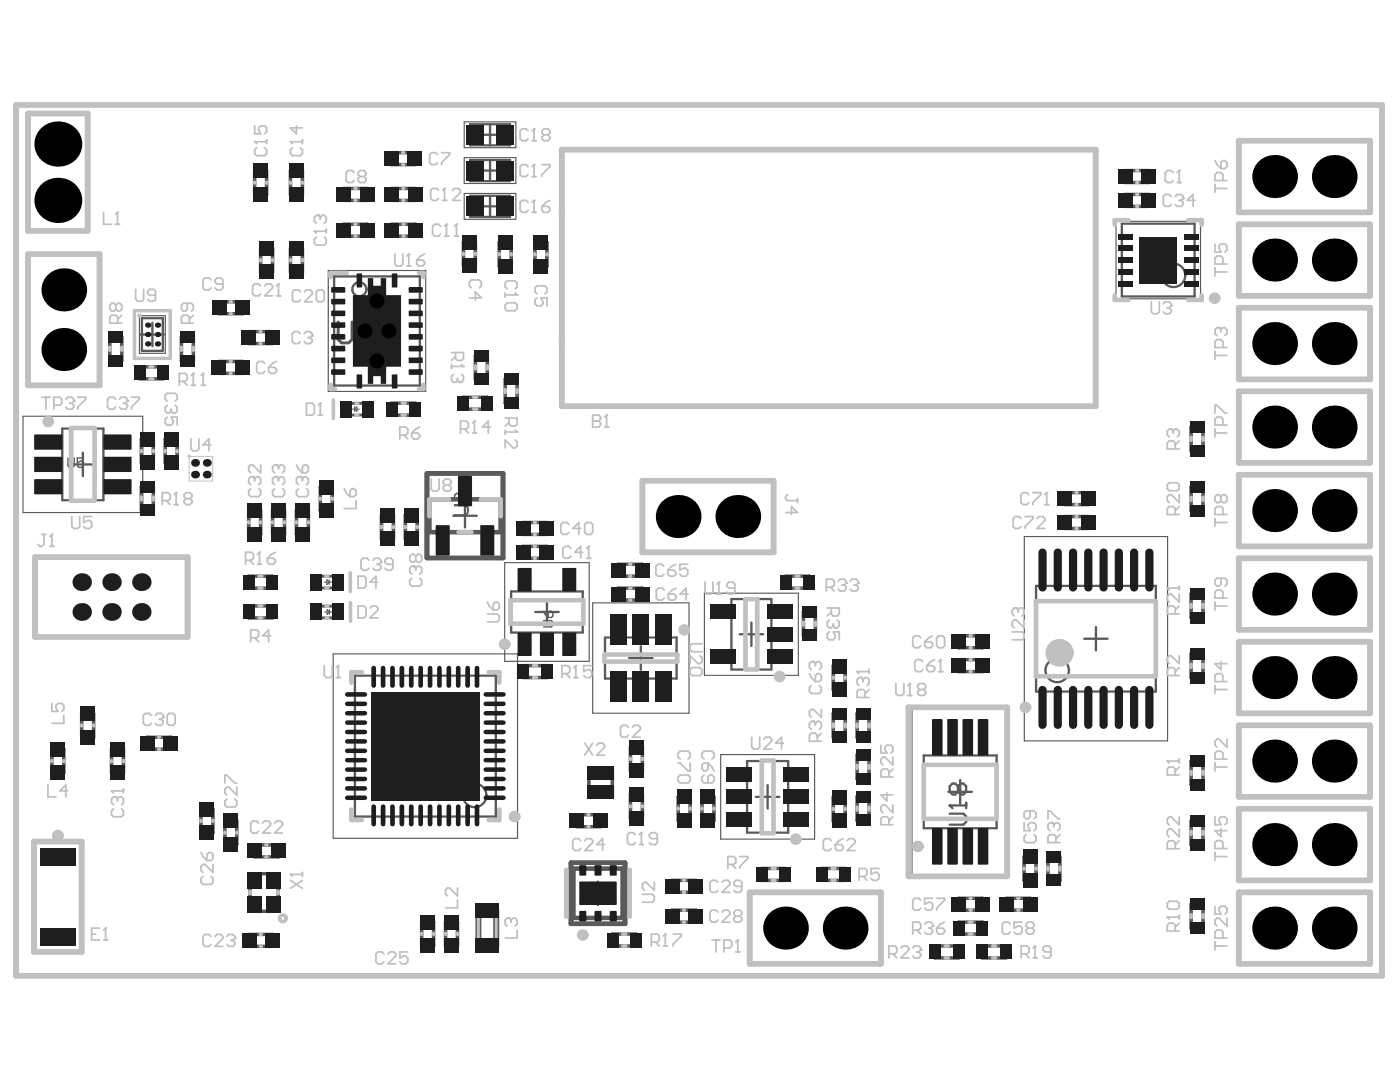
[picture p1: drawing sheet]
<svg xmlns="http://www.w3.org/2000/svg" width="279mm" height="216mm" viewBox="0 0 279 216" stroke-linecap="round" stroke-linejoin="round" font-family="sans-serif">
<g fill="none" stroke="#5a5a5a" stroke-width=".46">
<path d="M93.8 24.8h8v4.2h-8zM93.8 31.9h8v4.2h-8zM93.8 39.1h8v4.2h-8zM95.7 26.9h4.2M95.7 34h4.2M97.8 24.8v4.2M97.8 31.9v4.2M97.8 39.1v4.2M66.7 55.1h17.1v21.8h-17.1zM95.7 41.2h4.2M223.9 44.6h14.5v14.6h-14.5zM228.8 51.9h4.7"/>
<path d="M231.2 49.5v4.7M28.1 66.7h4.7M28.3 63.5h4.2v6.5h-4.2zM30.4 64.4v4.7M72.9 66h4.7M75.2 63.7v4.7M12.4 85.5h8.2v14.3h-8.2zM14.2 92.7h4.7M16.5 90.3v4.7M90.5 102.9h4.6M92.8 100.6v4.7M102 118h14.3v8.2h-14.3z"/>
<path d="M109.2 119.8v4.7M146 119.5h7.9v14.1h-7.9zM206.8 116.9h23.9v21.1h-23.9zM70.8 134.8h28.1v28.1h-28.1zM106.8 122.1h4.7M120.7 127.2h14.3v8.2h-14.3zM125.5 131.3h4.7M127.9 129v4.6M147.6 126.6h4.7M150 124.2v4.7M216.4 127.4h4.7M218.7 125.1v4.7"/>
<path d="M82.5 148.9h4.7M84.9 146.5v4.7M149.1 151.9h8.2v14.3h-8.2zM150.9 159h4.6M153.2 156.7v4.6M184.4 150.7h14.5v14.6h-14.5zM189.3 158h4.7M191.6 155.7v4.6M117 178.2h4.7M119.3 175.9v4.7"/>
<circle cx="71.7" cy="57.7" r="1.41"/>
<circle cx="234.2" cy="54.9" r="2.34"/>
<circle cx="211" cy="133.8" r="2.34"/>
<circle cx="94.7" cy="158.7" r="2.34"/>
</g>
<g fill="none" stroke="#5a5a5a" stroke-width=".23">
<path d="M92.6 24.3h10.4v5.2h-10.4zM92.6 31.5h10.4v5.1h-10.4zM92.6 38.6h10.4v5.2h-10.4zM65.5 54h19.5v24.1h-19.5zM222.7 44.2h16.9v15.4h-16.9zM27.8 63h5.2v7.5h-5.2zM4.6 83.1h23.9v19.2h-23.9zM100.7 112.3h16.9v19.7h-16.9zM140.6 118.4h18.7v16.4h-18.7zM204.4 107.1h28.6v40.7h-28.6zM66.5 130.5h36.8v36.8h-36.8zM118.3 120.3h19.2v22h-19.2z"/>
<path d="M143.8 150.6h18.8v16.8h-18.8zM182 141.1h19.2v33.8h-19.2z"/>
</g>
<path d="M85.2 94.5h15.2v16.8h-15.2zM114 172.1h10.7v12.2h-10.7z" fill="none" stroke="#5a5a5a" stroke-width=".92"/>
<g fill="#5a5a5a">
<path d="M90.6 100.6h2l.4 .1a1.28 1.28 0 0 1 .4 1.8l-.4 .4h-2.4v-.3h1.7a.83 .83 0 0 0 .8-.3 .83 .83 0 0 0 .1-.9 .72 .72 0 0 0-.9-.4h-1.7z"/>
<path d="M117.7 177.1h1a.6 .6 0 0 1 .6 .6 .6 .6 0 0 1-.6 .6h-1v-.3h1a.37 .37 0 0 0 .4-.1 .37 .37 0 0 0-.1-.4v-.2h-1.3z"/>
<path d="M117.8 175.9a.54 .54 0 0 1 .9 .4l.3 .3v-.7h.3v1h-.3l-.7-.9-.3 .1a.27 .27 0 0 0-.2 .4 .27 .27 0 0 0 .4 .1v.3h-.1a.59 .59 0 0 1-.3-1z"/>
<path d="M91.1 98.7a.51 .51 0 0 0-.2 .7 .51 .51 0 0 0 .8 .1v-.1a.47 .47 0 0 0 0-.6 .47 .47 0 0 0-.6-.1zM92.3 98.7v.1a.57 .57 0 0 0 .1 .8 .64 .64 0 0 0 .9-.2 .64 .64 0 0 0-.2-.9h-.7zM90.8 98.4l.4-.1a.48 .48 0 0 1 .7 .4h.1a.45 .45 0 0 1 .6-.5l.1-.1v.1a.86 .86 0 0 1 .9 .5 .86 .86 0 0 1-.2 .9 .83 .83 0 0 1-.8 .5 .83 .83 0 0 1-.7-.6 .61 .61 0 0 1-.6 .5 .61 .61 0 0 1-.6-.5h-.1v-.7z"/>
</g>
<path d="M85.2 94.5h15.2v16.8h-15.2zM85.7 99.6h14.2v6.6h-14.2zM114 172.1h10.7v12.2h-10.7zM114.4 173.3h9.9v9.9h-9.9z" fill="none" stroke="#5a5a5a" stroke-width=".92"/>
<g fill="none" stroke="#5a5a5a" stroke-width=".7">
<path d="M50.8 34.1h2.4v4.7h-2.4zM58 34.1h2.4v4.7h-2.4zM68.6 37.6h4.7v2.4h-4.7zM78.1 30.5h4.8v2.3h-4.8zM78.1 37.6h4.8v2.4h-4.8zM224.6 38.8h4.7v2.4h-4.7zM224.6 34h4.7v2.4h-4.7zM52 49.5h2.4v4.8h-2.4zM58 49.5h2.4v4.8h-2.4zM68.6 44.8h4.7v2.3h-4.7zM78.2 44.8h4.7v2.3h-4.7zM92.5 48.3h2.4v4.7h-2.4z"/>
<path d="M99.6 48.4h2.4v4.7h-2.4zM106.8 48.4h2.4v4.7h-2.4zM21.9 67.2h2.4v4.8h-2.4zM27.8 73.2h4.8v2.4h-4.8zM36.2 67.2h2.4v4.8h-2.4zM43.6 72.1h4.8v2.4h-4.8zM43.7 60.2h4.7v2.4h-4.7zM49.6 66.2h4.8v2.4h-4.8zM92.5 79.3h4.7v2.3h-4.7zM94.9 70.9h2.4v4.8h-2.4zM100.8 75.7h2.4v4.7h-2.4zM28.2 87.6h2.4v4.8h-2.4z"/>
<path d="M28.2 97.1h2.4v4.7h-2.4zM33 87.6h2.4v4.8h-2.4zM63.9 97.2h2.4v4.7h-2.4zM78.2 80.5h4.7v2.3h-4.7zM212.5 98.3h4.7v2.4h-4.7zM237.7 97.2h2.4v4.7h-2.4zM237.7 85.2h2.4v4.7h-2.4zM49.6 115h4.8v2.4h-4.8zM49.6 101.8h2.4v4.8h-2.4zM54.4 101.8h2.4v4.8h-2.4zM59.2 101.8h2.3v4.8h-2.3zM76.1 102.8h2.4v4.7h-2.4z"/>
<path d="M80.9 102.8h2.4v4.7h-2.4zM104.4 104.3h4.7v2.3h-4.7zM104.4 109h4.7v2.4h-4.7zM123.4 112.6h4.8v2.4h-4.8zM123.4 117.4h4.8v2.3h-4.8zM156.8 115h4.7v2.4h-4.7zM212.5 103.1h4.7v2.3h-4.7zM237.7 118.5h2.4v4.8h-2.4zM49.6 120.9h4.8v2.4h-4.8zM104.4 132.8h4.8v2.4h-4.8zM160.3 122.1h2.4v4.7h-2.4zM166.3 132.9h2.4v4.7h-2.4z"/>
<path d="M191.3 126.9h4.8v2.4h-4.8zM191.3 131.6h4.8v2.4h-4.8zM237.7 130.5h2.4v4.7h-2.4zM10.4 149.5h2.3v4.7h-2.3zM16.3 142.4h2.4v4.7h-2.4zM22.3 149.5h2.3v4.7h-2.3zM29.4 147.1h4.7v2.4h-4.7zM117.5 153.4h4.7v5.6h-4.7zM125.8 149.1h2.4v4.7h-2.4zM125.8 158.5h2.4v4.8h-2.4zM135.3 159h2.4v4.7h-2.4zM140.1 159h2.4v4.7h-2.4z"/>
<path d="M166.3 142.4h2.4v4.7h-2.4zM166.3 159h2.4v4.8h-2.4zM171.1 142.4h2.3v4.7h-2.3zM171.1 159h2.3v4.7h-2.3zM171.1 150.6h2.3v4.8h-2.3zM237.7 151.8h2.4v4.8h-2.4zM40.1 161.4h2.4v4.8h-2.4zM44.9 163.8h2.4v4.7h-2.4zM49.9 174.3h5.6v7.5h-5.6zM50.8 168.6h4.8v2.4h-4.8zM115.1 162.6h4.7v2.4h-4.7zM134.1 175.7h4.8v2.3h-4.8z"/>
<path d="M152 173.3h4.8v2.4h-4.8zM163.9 173.3h4.8v2.4h-4.8zM191.3 179.2h4.8v2.4h-4.8zM200.9 179.2h4.7v2.4h-4.7zM204.4 170.9h2.4v4.8h-2.4zM209.1 170.9h2.4v4.8h-2.4zM237.7 163.8h2.4v4.8h-2.4zM49.7 186.5h4.7v2.3h-4.7zM84.2 184h2.3v4.7h-2.3zM88.9 184h2.4v4.7h-2.4zM122.2 186.4h4.8v2.4h-4.8zM134.1 181.6h4.8v2.4h-4.8z"/>
<path d="M186.6 188.8h4.7v2.3h-4.7zM191.3 184h4.8v2.4h-4.8zM196 188.8h4.8v2.3h-4.8zM237.7 180.4h2.4v4.8h-2.4z"/>
</g>
<path d="M68.9 80.5h4.7v2.3h-4.7zM62.9 115h4.7v2.3h-4.7zM62.9 120.9h4.7v2.4h-4.7z" fill="none" stroke="#5a5a5a" stroke-width=".58"/>
<path d="M70.3 81.6h.4M70.7 81.2v.9M70.7 81.6l.5-.4v.9zM71.2 81.6h.5M64.8 116.2h.4M65.2 115.7l.5 .5-.5 .4zM65.7 116.2h.5M65.7 115.7v.9M64.8 122.1h.5M65.3 121.6l.4 .5-.4 .5zM65.7 122.1h.5M65.7 121.6v1" fill="none" stroke="#5a5a5a" stroke-width=".23"/>
<path d="M95.5 181.6h3.5v7.2h-3.5z" fill="none" stroke="#5a5a5a" stroke-width="1.2"/>
<path d="M13.6 91.4v1.5l.3 .4h.6l.3-.4v-1.5M16.7 91.4h-1.3v.9l.7-.3h.3l.3 .3v.6l-.3 .4h-.7l-.3-.4M108.5 123.8h1.5l.3 .4v.6l-.3 .3h-1.5M108.5 122l.3 .6 .6 .6M109.7 122h.3l.3 .3v.6l-.3 .3h-.6v-.9z" fill="none" stroke="#5a5a5a" stroke-width=".28"/>
<path d="M189.5 162.4h2.8l.5 .5v1.1l-.5 .5h-2.8M189.5 160.7h3.3M192.8 160.2v1.1" fill="none" stroke="#5a5a5a" stroke-width=".46"/>
<circle cx="189.5" cy="160.7" r=".23" fill="#5a5a5a"/>
<path d="M191.2 156.9l-.6-.6h-.5l-.6 .6v1.1l.6 .5h.5l.6-.5M191.2 156.9l.5-.6h.6l.5 .6v1.1l-.5 .5h-.6l-.5-.5M191.2 156.9v1.1M189.5 160.7l.6 .6" fill="none" stroke="#5a5a5a" stroke-width=".46"/>
<path d="M67.5 64.3v3.4l.7 .7h1.4l.7-.7v-3.4M71.7 68.4h1.4M72.4 64.3v4.1" fill="none" stroke="#5a5a5a" stroke-width=".58"/>
<circle cx="72.4" cy="64.3" r=".29" fill="#5a5a5a"/>
<path d="M72.4 64.3l-.7 .7M75.1 66.3h2.1l.7 .7v.7l-.7 .7h-1.4l-.7-.7zM77.9 64.3l-1.4 .7-1.4 1.3" fill="none" stroke="#5a5a5a" stroke-width=".58"/>
<g fill="none" stroke="#c0c0c0" stroke-width=".7">
<path d="M50.8 36.4v.1M53.2 36.4v.1M58 36.4v.1M60.4 36.4v.1M70.9 40h.1M70.9 37.6h.1M80.4 30.5h.2M80.4 32.8h.2M80.4 40h.2M80.4 37.6h.2M226.9 36.4h.2M226.9 38.8h.2"/>
<path d="M226.9 34h.2M52 51.8v.2M54.4 51.8v.2M58 51.8v.2M60.4 51.8v.2M70.9 47.1h.1M70.9 44.8h.1M80.5 47.1h.1M80.5 44.8h.1M92.5 50.6v.2M94.9 50.6v.2M99.6 50.6v.2"/>
<path d="M102 50.6v.2M106.8 50.6v.2M109.2 50.6v.2M226.9 41.2h.2M21.9 69.3v.6M24.3 69.3v.6M29.9 75.6h.6M29.9 73.2h.6M36.2 69.3v.6M38.6 69.3v.6M45.9 74.5h.2M45.9 72.1h.2"/>
<path d="M46 60.2h.2M46 62.6h.2M51.9 66.2h.2M51.9 68.6h.2M66.5 79.8v3.7M94.5 79.3h.6M94.9 73v.6M97.3 73v.6M100.8 77.7v.6M103.2 77.7v.6M28.2 89.9v.2M28.2 99.2v.6"/>
<path d="M30.6 89.9v.2M30.6 99.2v.6M33 89.9v.2M35.4 89.9v.2M63.9 99.4v.2M66.3 99.4v.2M71 82.8h.4M71 80.5h.4M80.3 82.8h.5M80.3 80.5h.5M94.5 81.6h.6M214.8 98.3h.1"/>
<path d="M237.7 87.3v.6M237.7 99.2v.6M240.1 87.3v.6M240.1 99.2v.6M49.6 104.1v.2M51.7 115h.6M51.7 117.4h.6M52 104.1v.2M54.4 104.1v.2M56.8 104.1v.2M59.2 104.1v.2M61.5 104.1v.2"/>
<path d="M65 117.3h.4M65 115h.4M69.9 114.3v3.7M76.1 105.1v.2M78.5 105.1v.2M80.9 105.1v.2M83.3 105.1v.2M106.6 111.4h.2M106.6 109h.2M106.6 106.6h.2M106.6 104.3h.2M125.7 115h.2"/>
<path d="M125.7 117.4h.2M125.7 112.6h.2M125.7 119.7h.2M158.9 115h.5M158.9 117.4h.5M214.8 103.1h.1M214.8 105.4h.1M214.8 100.7h.1M51.7 120.9h.6M51.7 123.3h.6M65.1 120.9h.4M65.1 123.3h.4"/>
<path d="M70 120.2v3.8M106.5 135.2h.6M106.5 132.8h.6M160.3 124.2v.6M162.7 124.2v.6M166.3 135.1v.2M168.7 135.1v.2M193.6 131.6h.2M193.6 134h.2M193.6 126.9h.2M193.6 129.3h.2M237.7 120.6v.6"/>
<path d="M237.7 132.6v.6M240.1 120.6v.6M240.1 132.6v.6M10.4 151.8v.2M12.7 151.8v.2M16.3 144.7v.2M18.7 144.7v.2M22.3 151.8v.2M24.6 151.8v.2M31.7 149.5h.1M31.7 147.1h.1M125.8 151.4v.1"/>
<path d="M128.2 151.4v.1M166.3 144.5v.6M168.7 144.5v.6M171.1 144.5v.6M171.1 152.7v.6M173.4 144.5v.6M173.4 152.7v.6M237.7 153.9v.6M240.1 153.9v.6M40.1 163.7v.2M42.5 163.7v.2M44.9 166.1v.1"/>
<path d="M47.3 166.1v.1M49.9 177.9v.4M53.1 171h.2M53.1 168.6h.2M55.5 177.9v.4M117.4 165h.1M117.4 162.6h.1M125.8 160.8v.2M128.2 160.8v.2M135.3 161.3v.1M136.4 178h.2M136.4 175.7h.2"/>
<path d="M137.7 161.3v.1M140.1 161.3v.1M142.5 161.3v.1M154.1 175.7h.6M154.1 173.3h.6M166 175.7h.6M166 173.3h.6M166.3 161.3v.2M168.7 161.3v.2M171.1 161.1v.5M173.4 161.1v.5M193.6 179.2h.2"/>
<path d="M203.1 179.2h.2M204.4 173.2v.2M206.8 173.2v.2M209.1 173v.6M211.5 173v.6M237.7 165.9v.6M240.1 165.9v.6M52 188.8h.1M52 186.5h.1M84.2 186.2v.2M86.5 186.2v.2M88.9 186.2v.2"/>
<path d="M91.3 186.2v.2M124.3 188.8h.6M124.3 186.4h.6M136.4 181.6h.2M136.4 184h.2M188.6 188.8h.6M188.6 191.1h.6M193.4 184h.6M193.4 186.4h.6M193.6 181.6h.2M198.1 188.8h.6M198.1 191.1h.6"/>
<path d="M203.1 181.6h.2M237.7 182.5v.6M240.1 182.5v.6"/>
</g>
<g fill="none" stroke="#c0c0c0" stroke-width=".92">
<path d="M69.2 54.4h-3.2v.9M83.6 54.4h.9v.9M222.5 58.9v1h2.7M225.2 43.9h-2.7v1M237.1 43.9h2.7v1M239.8 58.9v1h-2.7M66 76.8v.8h.8M84.5 76.8v.8h-.9M14.2 85.4h4.7v14.5h-4.7zM89.6 99.6h-3.9v3.4M96 99.6h3.9v3.4M91.5 106.2h2.6"/>
<path d="M101.9 119.8h14.5v4.7h-14.5zM148.8 119.5h2.3v14.1h-2.3zM206.8 120h23.9v14.9h-23.9zM72.2 134.1h-2.1v2.1M97.5 134.1h2.2v2.1M120.6 130.6h14.6v1.4h-14.6zM152 151.7h2.4v14.6h-2.4zM184.4 152.6h14.5v10.8h-14.5zM70.1 161.5v2.1h2.1M99.7 161.5v2.1h-2.2M113 173.6v9.3M125.7 173.6v9.3"/>
</g>
<g fill="none" stroke="#c0c0c0" stroke-width="1.2">
<path d="M3.2 20.9h272.6v173.8h-272.6zM5.6 22.7h11.9v23.4h-11.9zM112.1 29.9h106.6v51.2h-106.6zM247.2 28.1h26.2v14.3h-26.2zM5.6 50.7h14.3v26.2h-14.3zM247.2 44.8h26.2v14.2h-26.2zM247.2 61.4h26.2v14.3h-26.2zM247.2 78.1h26.2v14.3h-26.2zM128.2 95.9h26.2v14.3h-26.2zM247.2 94.7h26.2v14.3h-26.2zM7 111.2h30.4v15.9h-30.4zM247.2 111.4h26.2v14.3h-26.2z"/>
<path d="M247.2 128.1h26.2v14.2h-26.2zM181.3 141.1h19.7v33.8h-19.7zM247.2 144.7h26.2v14.3h-26.2zM6.8 167.9h9.5v22.1h-9.5zM149.6 178h26.2v14.3h-26.2zM247.2 161.4h26.2v14.3h-26.2zM247.2 178h26.2v14.3h-26.2z"/>
</g>
<path d="M26.8 62h7.2v9.5h-7.2z" fill="none" stroke="#c0c0c0" stroke-width=".69"/>
<path d="M37.8 91.1h4.6v4.9h-4.6z" fill="none" stroke="#c0c0c0" stroke-width=".2"/>
<path d="M95.5 181.6h3.5v7.2h-3.5z" fill="none" stroke="#c0c0c0" stroke-width=".58"/>
<path d="M8.4 106.6h.8M8.8 106.6v2l-.4 .4h-.4l-.4-.4M10 109h.8M10.4 106.6v2.4" fill="none" stroke="#c0c0c0" stroke-width=".35"/>
<circle cx="10.4" cy="106.6" r=".18" fill="#c0c0c0"/>
<g fill="none" stroke="#c0c0c0" stroke-width=".35">
<path d="M42.1 55.9l-.4-.4h-.8l-.4 .4v1.5l.4 .4h.8l.4-.4M44.5 56.7h-1.2l-.4-.4v-.4l.4-.4h.8l.4 .4v1.5l-.4 .4h-.8l-.4-.4M54.8 97.5l-.4 .4v.8l.4 .4h1.6l.4-.4v-.8l-.4-.4M55.2 95.1h-.4l-.4 .4v.8l.4 .4M10.4 106.6l-.4 .4M14.3 103.1v2l.4 .3h.8l.4-.3v-2M18.3 103.1h-1.6v1.2l.8-.4h.4l.4 .4v.8l-.4 .3h-.8l-.4-.3M50 127.3h1.2l.4-.4v-.8l-.4-.4h-1.2v2.4M50.8 127.3l.8 .8M54 126.9h-1.6l1.2-1.2v2.4M51.6 164.2l-.4-.4h-.8l-.4 .4v1.6l.4 .4h.8l.4-.4M52.4 164.2l.4-.4h.8l.4 .4v.4l-1.6 1.6h1.6"/>
<path d="M54.8 164.2l.4-.4h.8l.4 .4v.4l-1.6 1.6h1.6"/>
</g>
<circle cx="55.2" cy="95.1" r=".18" fill="#c0c0c0"/>
<path d="M55.2 95.1l.4 .4M55.2 92.8h-.4l-.4 .4v.7l.4 .4M55.6 95.5v.4M55.6 95.5l.4-.4h.4l.4 .4v.8l-.4 .4" fill="none" stroke="#c0c0c0" stroke-width=".35"/>
<circle cx="55.2" cy="92.8" r=".18" fill="#c0c0c0"/>
<path d="M52 57l-.4-.3h-.8l-.4 .3v1.6l.4 .4h.8l.4-.4M52.8 57l.4-.3h.8l.4 .3v.4l-1.6 1.6h1.6M55.2 59h.8M55.6 56.7v2.3M55.2 92.8l.4 .4M55.6 93.2v.3M55.6 93.2l.4-.4h.4l.4 .4v.7l-.4 .4" fill="none" stroke="#c0c0c0" stroke-width=".35"/>
<circle cx="55.6" cy="56.7" r=".18" fill="#c0c0c0"/>
<path d="M50.8 28.3h2.4M51.2 29.5l-.4 .4v.8l.4 .4h1.6l.4-.4v-.8l-.4-.4M53.2 27.9v.8M55.6 56.7l-.4 .3" fill="none" stroke="#c0c0c0" stroke-width=".35"/>
<circle cx="50.8" cy="28.3" r=".18" fill="#c0c0c0"/>
<path d="M50.8 28.3l.4 .4M50.8 25.1v1.6h1.2l-.4-.8v-.4l.4-.4h.8l.4 .4v.8l-.4 .4M64.7 132.8v2l.4 .4h.8l.4-.4v-2M67.1 135.2h.8M67.5 132.8v2.4" fill="none" stroke="#c0c0c0" stroke-width=".35"/>
<circle cx="67.5" cy="132.8" r=".18" fill="#c0c0c0"/>
<path d="M71.5 115h1.2l.3 .4v1.6l-.3 .4h-1.2zM75.4 116.2h-1.6l1.2-1.2v2.4M82.2 115.4l-.4 .4v.8l.4 .4h1.6l.4-.4v-.8l-.4-.4M82.6 113h-.4l-.4 .4v.8l.4 .4M67.5 132.8l-.4 .4M71.5 120.9h1.2l.3 .4v1.6l-.3 .4h-1.2zM73.8 121.3l.4-.4h.8l.4 .4v.4l-1.6 1.6h1.6" fill="none" stroke="#c0c0c0" stroke-width=".35"/>
<circle cx="82.6" cy="113" r=".18" fill="#c0c0c0"/>
<g fill="none" stroke="#c0c0c0" stroke-width=".35">
<path d="M93.7 59.4h2.4l-1.2-1.2v1.6M94.1 57.4l-.4-.4v-.7l.4-.4h1.6l.4 .4v.7l-.4 .4M79.8 86.8h1.2l.4-.4v-.8l-.4-.4h-1.2v2.4M80.6 86.8l.8 .8M82.2 86.4h1.2l.4 .4v.4l-.4 .4h-.8l-.4-.4zM83.8 85.2l-.8 .4-.8 .8M100.8 83.4h2.4v1.2l-.4 .4h-.8l-.4-.4v-1.2M100.8 85.8v.8M100.8 86.2h2.4M101.6 84.2l-.8 .8M82.6 113l.4 .4M83 111v.8"/>
<path d="M83 113.4v.4M83 113.4l.4-.4h.4l.4 .4v.8l-.4 .4M83 111l.4-.4h.4l.4 .4v.8l-.4 .4h-.4l-.4-.4M83 111l-.4-.4h-.4l-.4 .4v.8l.4 .4h.4l.4-.4"/>
</g>
<circle cx="103.2" cy="86.2" r=".18" fill="#c0c0c0"/>
<path d="M100.8 58.4v.8M100.8 58.8h2.4M101.2 57.6l-.4-.4v-.7l.4-.4h1.6l.4 .4v.7l-.4 .4M102.8 85.8l.4 .4M102.8 87.8l.4 .4v.8l-.4 .4h-.4l-1.6-1.6v1.6" fill="none" stroke="#c0c0c0" stroke-width=".35"/>
<circle cx="103.2" cy="58.8" r=".18" fill="#c0c0c0"/>
<path d="M102.8 58.4l.4 .4M100.8 60.8l.4-.4h1.6l.4 .4v.8l-.4 .4h-1.6l-.4-.4zM118.3 82.8v2.4h1.2l.4-.4v-.4l-.4-.4h-1.2" fill="none" stroke="#c0c0c0" stroke-width=".35"/>
<circle cx="118.3" cy="84" r=".18" fill="#c0c0c0"/>
<path d="M118.3 82.8h1.2l.4 .4v.4l-.4 .4h-1.2M120.7 85.2h.8M121.1 82.8v2.4" fill="none" stroke="#c0c0c0" stroke-width=".35"/>
<circle cx="121.1" cy="82.8" r=".18" fill="#c0c0c0"/>
<path d="M121.1 82.8l-.4 .4M165.1 121.3h2.4v1.2l-.4 .4h-.8l-.4-.4v-1.2M165.9 122.1l-.8 .8M167.1 123.7l.4 .4v.8l-.4 .4h-.4M140.1 152.7l.4-.4h.8v1.2l-.4 .3h-.4l-.4-.3zM140.5 151.5l-.4-.4v-.8l.4-.4h1.6l.4 .4v.8l-.4 .4M140.5 154.6l-.4 .4v.8l.4 .4h1.6l.4-.4v-.8l-.4-.4h-.4l-.4 .4v1.2M141.3 152.3l.8 .8 .4 .7M145.3 172.5h1.2l.3-.4v-.8l-.3-.4h-1.2v2.4M146.1 172.5l.7 .8M147.6 170.9h1.6v.4l-1.6 1.6v.4" fill="none" stroke="#c0c0c0" stroke-width=".35"/>
<circle cx="166.7" cy="125.3" r=".18" fill="#c0c0c0"/>
<path d="M164.9 117.2h1.2l.4-.4v-.8l-.4-.4h-1.2v2.3M165.7 117.2l.8 .7M167.3 116l.4-.4h.8l.4 .4v.4M165.5 123.7l-.4 .4v.8l.4 .4h.4l.4-.4M165.5 126.1l-.4 .4v.8l.4 .4h.8l.4-.4v-.4l-.4-.8h1.2v1.6M166.3 124.9l.4 .4M166.3 124.5v.4" fill="none" stroke="#c0c0c0" stroke-width=".35"/>
<circle cx="168.9" cy="116.4" r=".18" fill="#c0c0c0"/>
<path d="M168.1 116.8h.4M168.5 116.8l.4 .4v.3l-.4 .4h-.8l-.4-.4M168.9 116.4l-.4 .4M169.7 116l.4-.4h.8l.4 .4v.4" fill="none" stroke="#c0c0c0" stroke-width=".35"/>
<circle cx="171.3" cy="116.4" r=".18" fill="#c0c0c0"/>
<g fill="none" stroke="#c0c0c0" stroke-width=".35">
<path d="M170.5 116.8h.4M170.9 116.8l.4 .4v.3l-.4 .4h-.8l-.4-.4M171.3 116.4l-.4 .4M175.8 148.7v1.6h1.2l-.4-.8v-.4l.4-.4h.8l.4 .4v.8l-.4 .4M177 158.2v1.6l-1.2-1.2h2.4M177.4 155v-1.2l-.4-.3h-.8l-.4 .3v1.2h2.4M178.2 151.1v1.6l-1.6-1.6h-.4l-.4 .4v.8l.4 .4M178.2 153.5l-.8 .7M177.4 164.6v-1.2l-.4-.4h-.8l-.4 .4v1.2h2.4M178.2 160.6v1.6l-1.6-1.6h-.4l-.4 .4v.8l.4 .4M178.2 163l-.8 .8M203.8 190.3h1.2l.4-.3v-.8l-.4-.4h-1.2v2.3"/>
<path d="M204.6 190.3l.8 .8M206.2 191.1h.8M206.6 188.8v2.3"/>
</g>
<circle cx="206.6" cy="188.8" r=".18" fill="#c0c0c0"/>
<path d="M206.6 188.8l-.4 .4M209.7 190h-1.2l-.3-.4v-.4l.3-.4h.8l.4 .4v1.5l-.4 .4h-.8l-.3-.4M233 183h2.3M234.5 185.8v-1.2l-.4-.4h-.8l-.3 .4v1.2h2.3M235.3 184.2l-.8 .8M235.3 182.6v.8" fill="none" stroke="#c0c0c0" stroke-width=".35"/>
<circle cx="233" cy="183" r=".18" fill="#c0c0c0"/>
<path d="M233 151.9h2.3M234.5 154.6v-1.1l-.4-.4h-.8l-.3 .4v1.1h2.3M235.3 151.5v.8M235.3 153.1l-.8 .7M233 183l.3 .4M233 180.2l.3-.4h1.6l.4 .4v.8l-.4 .4h-1.6l-.3-.4z" fill="none" stroke="#c0c0c0" stroke-width=".35"/>
<circle cx="233" cy="151.9" r=".18" fill="#c0c0c0"/>
<path d="M233.7 85.6h-.4l-.3 .4v.8l.3 .4M234.5 89.6v-1.2l-.4-.4h-.8l-.3 .4v1.2h2.3M235.3 88l-.8 .8M234.5 134.8v-1.2l-.4-.4h-.8l-.3 .4v1.2h2.3M235.3 130.8v1.6l-1.6-1.6h-.4l-.3 .4v.8l.3 .4M235.3 133.2l-.8 .8M233 151.9l.3 .4" fill="none" stroke="#c0c0c0" stroke-width=".35"/>
<circle cx="233.7" cy="85.6" r=".18" fill="#c0c0c0"/>
<path d="M233.7 39.2l-.4-.4h-.7l-.4 .4v1.6l.4 .4h.7l.4-.4M234.5 39.2l.4-.4h.8l.4 .4v.4M233.7 85.6l.4 .4M234.1 86v.4M234.1 86l.4-.4h.4l.4 .4v.8l-.4 .4" fill="none" stroke="#c0c0c0" stroke-width=".35"/>
<circle cx="236.1" cy="39.6" r=".18" fill="#c0c0c0"/>
<path d="M235.3 40h.4M235.7 40l.4 .4v.4l-.4 .4h-.8l-.4-.4M236.1 39.6l-.4 .4M238.5 40h-1.6l1.2-1.2v2.4M242.5 70.1v1.6M242.5 70.9h2.4M243.3 65.4h-.4l-.4 .4v.8l.4 .4M244.1 69.3v-1.1l-.4-.4h-.8l-.4 .4v1.1h2.4M242.5 136.8v1.6M242.5 137.6h2.4M243.7 132v1.6l-1.2-1.2h2.4M244.1 136v-1.2l-.4-.4h-.8l-.4 .4v1.2h2.4" fill="none" stroke="#c0c0c0" stroke-width=".35"/>
<circle cx="243.3" cy="65.4" r=".18" fill="#c0c0c0"/>
<path d="M243.3 65.4l.4 .4M243.7 65.8v.4M243.7 65.8l.4-.4h.4l.4 .4v.8l-.4 .4M23.1 159h-.4l-.4 .4v.8l.4 .4M22.7 161.4l-.4 .4v.8l.4 .4h1.5l.4-.4v-.8l-.4-.4" fill="none" stroke="#c0c0c0" stroke-width=".35"/>
<circle cx="23.1" cy="159" r=".18" fill="#c0c0c0"/>
<path d="M22.3 157.8h2.3M23.1 159l.3 .4M23.4 159.4v.4M23.4 159.4l.4-.4h.4l.4 .4v.8l-.4 .4M24.6 157.4v.8" fill="none" stroke="#c0c0c0" stroke-width=".35"/>
<circle cx="22.3" cy="157.8" r=".18" fill="#c0c0c0"/>
<path d="M23.1 79.7l-.4-.4h-.8l-.4 .4v1.5l.4 .4h.8l.4-.4M23.8 79.7l.4-.4h.8l.4 .4v.4M22.3 157.8l.4 .4" fill="none" stroke="#c0c0c0" stroke-width=".35"/>
<circle cx="25.4" cy="80.1" r=".18" fill="#c0c0c0"/>
<g fill="none" stroke="#c0c0c0" stroke-width=".35">
<path d="M23.1 60.9l-.4-.4h-.4l-.4 .4v.8l.4 .4h.4l.4-.4M23.1 60.9l.4-.4h.4l.4 .4v.8l-.4 .4h-.4l-.4-.4M23.1 60.9v.8M23.5 64.5v-1.2l-.4-.4h-.8l-.4 .4v1.2h2.4M24.3 62.9l-.8 .8M26.2 79.3h1.6v.4l-1.6 1.5v.4M24.6 80.5h.4M25 80.5l.4 .4v.3l-.4 .4h-.8l-.4-.4M25.4 80.1l-.4 .4M32.4 99.9h1.2l.4-.4v-.8l-.4-.4h-1.2v2.4M33.2 99.9l.8 .8M35.2 98.3v2.4"/>
<path d="M34.8 100.7h.8"/>
</g>
<circle cx="35.2" cy="98.3" r=".18" fill="#c0c0c0"/>
<path d="M33.4 80.1l-.4-.4v-.8l.4-.4h1.6l.4 .4v.8l-.4 .4M35 80.9l.4 .3v.8l-.4 .4h-.4M35.2 98.3l-.4 .4M37.1 99.5l-.4-.4v-.4l.4-.4h.8l.4 .4v.4l-.4 .4M37.1 99.5l-.4 .4v.4l.4 .4h.8l.4-.4v-.4l-.4-.4M37.1 99.5h.8" fill="none" stroke="#c0c0c0" stroke-width=".35"/>
<circle cx="34.6" cy="82.4" r=".18" fill="#c0c0c0"/>
<path d="M37.4 60.5v1.2l-.4 .4h-.4l-.4-.4v-.8l.4-.4h1.6l.4 .4v.8l-.4 .4M37.8 64.5v-1.2l-.4-.4h-.8l-.4 .4v1.2h2.4M38.6 62.9l-.8 .8M33.4 80.9l-.4 .3v.8l.4 .4h.4l.4-.4M33.4 83.2l-.4 .4v.8l.4 .4h.8l.4-.4v-.4l-.4-.8h1.2v1.6M34.2 82l.4 .4M34.2 81.6v.4M42.1 186.9l-.4-.4h-.8l-.4 .4v1.5l.4 .4h.8l.4-.4M42.9 186.9l.4-.4h.8l.4 .4v.3l-1.6 1.6h1.6M45.3 186.9l.4-.4h.8l.4 .4v.3" fill="none" stroke="#c0c0c0" stroke-width=".35"/>
<circle cx="46.9" cy="187.2" r=".18" fill="#c0c0c0"/>
<path d="M52.8 72.5l-.4-.4h-.8l-.4 .4v1.6l.4 .4h.8l.4-.4M53.6 73.3h1.2l.4 .4v.4l-.4 .4h-.8l-.4-.4zM55.2 72.1l-.8 .4-.8 .8M61.1 80.5h1.2l.4 .4v1.5l-.4 .4h-1.2zM63.5 82.8h.8M63.9 80.5v2.3M44.9 156.3v-1.6h.4l1.6 1.6h.4M45.3 159.4l-.4 .4v.8l.4 .4h1.6l.4-.4v-.8l-.4-.4M47.3 157.1v1.5l-1.6-1.5h-.4l-.4 .4v.8l.4 .3M46.1 187.6h.4M46.5 187.6l.4 .4v.4l-.4 .4h-.8l-.4-.4M46.9 187.2l-.4 .4" fill="none" stroke="#c0c0c0" stroke-width=".35"/>
<circle cx="63.9" cy="80.5" r=".18" fill="#c0c0c0"/>
<path d="M62.7 46.1h2.4M63.1 47.3l-.4 .4v.8l.4 .4h1.6l.4-.4v-.8l-.4-.4M65.1 45.7v.8M63.9 80.5l-.4 .4" fill="none" stroke="#c0c0c0" stroke-width=".35"/>
<circle cx="62.7" cy="46.1" r=".18" fill="#c0c0c0"/>
<path d="M62.7 46.1l.4 .4M63.5 43h-.4l-.4 .4v.8l.4 .4" fill="none" stroke="#c0c0c0" stroke-width=".35"/>
<circle cx="63.5" cy="43" r=".18" fill="#c0c0c0"/>
<path d="M70.7 34.4l-.4-.4h-.8l-.4 .4v1.6l.4 .4h.8l.4-.4M71.9 35.2l-.4-.4v-.4l.4-.4h.8l.3 .4v.4l-.3 .4M71.9 35.2l-.4 .4v.4l.4 .4h.8l.3-.4v-.4l-.3-.4M71.9 35.2h.8M63.5 43l.4 .4M63.9 43.4v.4M63.9 43.4l.4-.4h.4l.4 .4v.8l-.4 .4M78.8 50.7v2l.4 .4h.8l.4-.4v-2M81.2 53.1h.8M81.6 50.7v2.4" fill="none" stroke="#c0c0c0" stroke-width=".35"/>
<circle cx="81.6" cy="50.7" r=".18" fill="#c0c0c0"/>
<path d="M81.6 50.7l-.4 .4M83.2 51.9h1.2l.4 .4v.4l-.4 .4h-.8l-.4-.4zM84.8 50.7l-.8 .4-.8 .8M90.1 70.3h2.4v1.2l-.4 .4h-.8l-.4-.4v-1.2M90.1 72.7v.8M90.1 73.1h2.4M90.9 71.1l-.8 .8M91.3 179.6v1.5h-2.4M91.3 177.2v1.6l-1.6-1.6h-.4l-.4 .4v.8l.4 .4" fill="none" stroke="#c0c0c0" stroke-width=".35"/>
<circle cx="92.5" cy="73.1" r=".18" fill="#c0c0c0"/>
<path d="M92.1 72.7l.4 .4M92.1 74.7l.4 .4v.8l-.4 .4h-.4" fill="none" stroke="#c0c0c0" stroke-width=".35"/>
<circle cx="91.7" cy="76.3" r=".18" fill="#c0c0c0"/>
<path d="M90.5 74.7l-.4 .4v.8l.4 .4h.4l.4-.4M91.3 75.9l.4 .4M91.3 75.5v.4M101.6 183.2h-.4l-.4 .4v.8l.4 .4M103.2 185.6v1.6h-2.4" fill="none" stroke="#c0c0c0" stroke-width=".35"/>
<circle cx="101.6" cy="183.2" r=".18" fill="#c0c0c0"/>
<g fill="none" stroke="#c0c0c0" stroke-width=".35">
<path d="M157.2 98.7l-.4 .4v.4l.4 .4h1.9M159.1 99.5v.8M205.3 98.7l-.4-.4h-.8l-.4 .4v1.6l.4 .4h.8l.4-.4M206.1 98.3h1.6v.4l-1.6 1.6v.4M208.9 98.3v2.4M156.8 102.3h2.3l-1.1-1.2v1.6M208.5 100.7h.8M137.7 133.6l.4-.4h1.6l.4 .4v.8l-.4 .4h-1.6l-.4-.4zM139.7 130.8l.4 .4v.8l-.4 .4h-.4l-1.6-1.6v1.6M140.1 128.5h-2l-.4 .4v.7l.4 .4h2M116.7 148.3l1.6 2.4M118.3 148.3l-1.6 2.4"/>
<path d="M119.1 148.7l.4-.4h.8l.4 .4v.4l-1.6 1.6h1.6M128.2 178.4h2l.4 .4v.8l-.4 .4h-2M130.6 176.1v1.6l-1.6-1.6h-.4l-.4 .4v.8l.4 .4M165.9 167.7l-.4-.4h-.8l-.4 .4v1.6l.4 .4h.8l.4-.4M166.7 168.5h1.2l.4 .4v.4l-.4 .4h-.8l-.4-.4zM168.3 167.3l-.8 .4-.8 .8M169.1 167.7l.4-.4h.8l.4 .4v.4l-1.6 1.6h1.6M204.4 164.2v1.6h1.2l-.4-.8v-.4l.4-.4h.8l.4 .4v.8l-.4 .4M204.8 166.5l-.4 .4v.8l.4 .4h1.6l.4-.4v-.8l-.4-.4M205.6 161.8v1.2l-.4 .4h-.4l-.4-.4v-.8l.4-.4h1.6l.4 .4v.8l-.4 .4M101.6 183.2l.4 .4M102 183.6v.4"/>
<path d="M102 183.6l.4-.4h.4l.4 .4v.8l-.4 .4"/>
</g>
<circle cx="208.9" cy="98.3" r=".18" fill="#c0c0c0"/>
<path d="M208.9 98.3l-.4 .4M233 117.4h2.3M235.3 118.5v1.6l-1.6-1.6h-.4l-.3 .4v.8l.3 .4M235.3 117v.7M234.5 122.5v-1.2l-.4-.4h-.8l-.3 .4v1.2h2.3M235.3 120.9l-.8 .8M234.5 169.4v-1.2l-.4-.4h-.8l-.3 .4v1.2h2.3M235.3 163v1.6l-1.6-1.6h-.4l-.3 .4v.8l.3 .4M235.3 165.4v1.6l-1.6-1.6h-.4l-.3 .4v.8l.3 .4M235.3 167.8l-.8 .8" fill="none" stroke="#c0c0c0" stroke-width=".35"/>
<circle cx="233" cy="117.4" r=".18" fill="#c0c0c0"/>
<path d="M234.1 34.4l-.4-.4h-.7l-.4 .4v1.6l.4 .4h.7l.4-.4M234.9 36.4h.8M235.3 34v2.4M233 96.7l.3-.4h1.6l.4 .4v.8l-.4 .4h-1.6l-.3-.4zM235.3 98.7v1.6l-1.6-1.6h-.4l-.3 .4v.8l.3 .4M233 117.4l.3 .3M234.5 102.7v-1.2l-.4-.4h-.8l-.3 .4v1.2h2.3M235.3 101.1l-.8 .8" fill="none" stroke="#c0c0c0" stroke-width=".35"/>
<circle cx="235.3" cy="34" r=".18" fill="#c0c0c0"/>
<g fill="none" stroke="#c0c0c0" stroke-width=".35">
<path d="M235.3 34l-.4 .4M242.5 36.8v1.6M242.5 37.6h2.4M242.5 32.1l.4 .7 .8 .8M243.7 32.5l.4-.4h.4l.4 .4v.7l-.4 .4h-.8zM244.1 36v-1.2l-.4-.4h-.8l-.4 .4v1.2h2.4M242.5 48.7v1.6h1.2l-.4-.8v-.4l.4-.4h.8l.4 .4v.8l-.4 .4M242.5 53.5v1.6M242.5 54.3h2.4M244.1 52.7v-1.2l-.4-.4h-.8l-.4 .4v1.2h2.4M242.5 82.4v-1.5h.4l1.6 1.5h.4M242.5 85.6v1.6"/>
<path d="M242.5 86.4h2.4M243.7 99.1l-.4-.4h-.4l-.4 .4v.8l.4 .4h.4l.4-.4M243.7 99.1l.4-.4h.4l.4 .4v.8l-.4 .4h-.4l-.4-.4M243.7 99.1v.8M244.1 84.8v-1.2l-.4-.4h-.8l-.4 .4v1.2h2.4M242.5 103.5v1.6M242.5 104.3h2.4M243.7 115.4v1.2l-.4 .4h-.4l-.4-.4v-.8l.4-.4h1.6l.4 .4v.8l-.4 .4M244.1 102.7v-1.2l-.4-.4h-.8l-.4 .4v1.2h2.4M244.1 119.3v-1.2l-.4-.4h-.8l-.4 .4v1.2h2.4M242.5 120.1v1.6M242.5 120.9h2.4"/>
<path d="M10.4 140.4v1.5h1.1l-.3-.7v-.4l.3-.4h.8l.4 .4v.8l-.4 .3M12.7 142.7v1.6h-2.3M30.2 142.7l-.4-.4h-.8l-.4 .4v1.6l.4 .4h.8l.4-.4M31 142.7l.4-.4h.8l.4 .4v.4M242.5 152.3v1.5M242.5 153.1h2.4M244.1 151.5v-1.2l-.4-.4h-.8l-.4 .4v1.2h2.4M244.9 147.5v1.6l-1.6-1.6h-.4l-.4 .4v.8l.4 .4M40.1 170.1l.4 .8 .8 .8M40.5 174.9l-.4 .4v.8l.4 .4h1.6l.4-.4v-.8l-.4-.4M41.3 170.5l.4-.4h.4l.4 .4v.8l-.4 .4h-.8zM42.5 172.5v1.6l-1.6-1.6h-.4l-.4 .4v.8l.4 .4"/>
<path d="M242.5 163v1.6h1.2l-.4-.8v-.4l.4-.4h.8l.4 .4v.8l-.4 .4M242.5 170.1v1.6M242.5 170.9h2.4M243.7 165.4v1.5l-1.2-1.1h2.4M244.1 169.3v-1.2l-.4-.4h-.8l-.4 .4v1.2h2.4M242.5 180.8v1.6h1.2l-.4-.8v-.4l.4-.4h.8l.4 .4v.8l-.4 .4M242.5 188v1.6M242.5 188.8h2.4M244.1 187.2v-1.2l-.4-.4h-.8l-.4 .4v1.2h2.4M244.9 183.2v1.6l-1.6-1.6h-.4l-.4 .4v.8l.4 .4"/>
</g>
<circle cx="32.6" cy="143.1" r=".18" fill="#c0c0c0"/>
<path d="M35.8 76.1h1.2l.4-.4v-.8l-.4-.4h-1.2v2.4M36.6 76.1l.8 .8M38.2 76.9h.8M38.6 74.5v2.4M38.1 87.6v2l.4 .4h.8l.4-.4v-2M42.1 88.8h-1.6l1.2-1.2v2.4M31.8 143.5h.4M32.2 143.5l.4 .4v.4l-.4 .4h-.8l-.4-.4M32.6 143.1l-.4 .4M33.8 142.3h.8l.4 .4v1.6l-.4 .4h-.8l-.4-.4v-1.6z" fill="none" stroke="#c0c0c0" stroke-width=".35"/>
<circle cx="38.6" cy="74.5" r=".18" fill="#c0c0c0"/>
<path d="M38.6 74.5l-.4 .4M40.2 76.9h.7M40.5 74.5v2.4" fill="none" stroke="#c0c0c0" stroke-width=".35"/>
<circle cx="40.5" cy="74.5" r=".18" fill="#c0c0c0"/>
<path d="M27.1 57.7v2l.4 .4h.8l.4-.4v-2M31 58.9h-1.1l-.4-.4v-.4l.4-.4h.7l.4 .4v1.6l-.4 .4h-.7l-.4-.4M40.5 74.5l-.3 .4M73.6 111.8l-.4-.4h-.7l-.4 .4v1.6l.4 .4h.7l.4-.4M74.4 111.8l.4-.4h.8l.4 .4v.4M76.6 190.3l-.4-.3h-.8l-.4 .3v1.6l.4 .4h.8l.4-.4M77.4 190.3l.4-.3h.8l.4 .3v.4l-1.6 1.6h1.6M81.4 190h-1.6v1.1l.8-.4h.4l.4 .4v.8l-.4 .4h-.8l-.4-.4" fill="none" stroke="#c0c0c0" stroke-width=".35"/>
<circle cx="76" cy="112.2" r=".18" fill="#c0c0c0"/>
<path d="M59.6 97.5l-.4 .4v.8l.4 .4h1.5l.4-.4v-.8l-.4-.4M60 95.1h-.4l-.4 .4v.8l.4 .4M75.2 112.6h.4M75.6 112.6l.4 .4v.4l-.4 .4h-.8l-.4-.4M76 112.2l-.4 .4M78.4 112.6h-1.2l-.4-.4v-.4l.4-.4h.8l.4 .4v1.6l-.4 .4h-.8l-.4-.4" fill="none" stroke="#c0c0c0" stroke-width=".35"/>
<circle cx="60" cy="95.1" r=".18" fill="#c0c0c0"/>
<path d="M50 97.5l-.4 .4v.8l.4 .4h1.6l.4-.4v-.8l-.4-.4M50.4 95.1h-.4l-.4 .4v.8l.4 .4M59.2 92.8l.4 .7 .8 .8M60 95.1l.4 .4M60.4 93.2l.3-.4h.4l.4 .4v.7l-.4 .4h-.7zM60.4 95.5v.4M60.4 95.5l.3-.4h.4l.4 .4v.8l-.4 .4" fill="none" stroke="#c0c0c0" stroke-width=".35"/>
<circle cx="50.4" cy="95.1" r=".18" fill="#c0c0c0"/>
<path d="M59.9 66.6l-.4-.4h-.8l-.4 .4v1.6l.4 .4h.8l.4-.4M60.7 66.6l.4-.4h.8l.4 .4v.4M50.4 95.1l.4 .4M50.8 95.5v.4M50.8 95.5l.4-.4h.4l.4 .4v.8l-.4 .4M52 92.8v1.5l-1.6-1.5h-.4l-.4 .4v.7l.4 .4" fill="none" stroke="#c0c0c0" stroke-width=".35"/>
<circle cx="62.3" cy="67" r=".18" fill="#c0c0c0"/>
<path d="M58 28.3h2.4M58.4 29.5l-.4 .4v.8l.4 .4h1.6l.4-.4v-.8l-.4-.4M60.4 27.9v.8M60 58.2l-.4-.4h-.8l-.4 .4v1.6l.4 .4h.8l.4-.4M60.7 58.2l.4-.4h.8l.4 .4v.4l-1.6 1.6h1.6M63.5 57.8h.8l.4 .4v1.6l-.4 .4h-.8l-.4-.4v-1.6zM61.5 67.4h.4M61.9 67.4l.4 .4v.4l-.4 .4h-.8l-.4-.4M62.3 67l-.4 .4" fill="none" stroke="#c0c0c0" stroke-width=".35"/>
<circle cx="58" cy="28.3" r=".18" fill="#c0c0c0"/>
<path d="M58 28.3l.4 .4M59.2 25.1v1.6l-1.2-1.2h2.4M112.1 134.4h1.2l.4-.4v-.8l-.4-.4h-1.2v2.4M112.9 134.4l.8 .8M114.5 135.2h.8M114.9 132.8v2.4" fill="none" stroke="#c0c0c0" stroke-width=".35"/>
<circle cx="114.9" cy="132.8" r=".18" fill="#c0c0c0"/>
<g fill="none" stroke="#c0c0c0" stroke-width=".35">
<path d="M86.1 95.6v2l.4 .4h.7l.4-.4v-2M88.8 96.8l-.4 .4v.4l.4 .4h.8l.4-.4v-.4l-.4-.4M88.8 96.8l-.4-.4v-.4l.4-.4h.8l.4 .4v.4l-.4 .4M88.8 96.8h.8M91.9 85.6h1.2l.4-.4v-.8l-.4-.4h-1.2v2.4M92.7 85.6l.8 .8M94.3 86.4h.8M94.7 84v2.4M113.5 104.7l-.4-.4h-.8l-.4 .4v1.5l.4 .4h.8l.4-.4M115.9 105.4h-1.6l1.2-1.1v2.3M117.1 104.3h.8l.4 .4v1.5l-.4 .4h-.8l-.4-.4v-1.5zM97.3 122.5h1.9l.4 .4v.8l-.4 .4h-1.9"/>
<path d="M97.3 120.1l.3 .8 .8 .8M98.4 120.5l.4-.4h.4l.4 .4v.8l-.4 .4h-.8zM114.9 132.8l-.4 .4M118.1 132.8h-1.6v1.2l.8-.4h.4l.4 .4v.8l-.4 .4h-.8l-.4-.4"/>
</g>
<circle cx="94.7" cy="84" r=".18" fill="#c0c0c0"/>
<path d="M87.9 45.1l-.4-.3h-.8l-.4 .3v1.6l.4 .4h.8l.4-.4M88.7 47.1h.8M89.1 44.8v2.3M107.2 58.6l-.4-.4v-.8l.4-.4h1.6l.4 .4v.8l-.4 .4M107.2 59.4l-.4 .4v.8l.4 .4h.8l.4-.4v-.4l-.4-.8h1.2v1.6M94.7 84l-.4 .4M97.8 85.2h-1.5l1.1-1.2v2.4" fill="none" stroke="#c0c0c0" stroke-width=".35"/>
<circle cx="89.1" cy="44.8" r=".18" fill="#c0c0c0"/>
<path d="M89.1 44.8l-.4 .3M90.7 47.1h.8M91.1 44.8v2.3" fill="none" stroke="#c0c0c0" stroke-width=".35"/>
<circle cx="91.1" cy="44.8" r=".18" fill="#c0c0c0"/>
<path d="M106.6 40v2.4M91.1 44.8l-.4 .3M105.4 40.4l-.4-.4h-.8l-.4 .4v1.6l.4 .4h.8l.4-.4M106.2 42.4h.8" fill="none" stroke="#c0c0c0" stroke-width=".35"/>
<circle cx="106.6" cy="40" r=".18" fill="#c0c0c0"/>
<path d="M87.5 38l-.4-.4h-.8l-.4 .4v1.6l.4 .4h.8l.4-.4M88.3 40h.8M88.7 37.6v2.4M106.6 40l-.4 .4M109.7 40l-.7 .4-.8 .8M108.2 41.2h1.2l.3 .4v.4l-.3 .4h-.8l-.4-.4z" fill="none" stroke="#c0c0c0" stroke-width=".35"/>
<circle cx="88.7" cy="37.6" r=".18" fill="#c0c0c0"/>
<path d="M88.7 37.6l-.4 .4M90.3 38l.4-.4h.8l.4 .4v.4l-1.6 1.6h1.6M105.4 26.1l-.4-.4h-.8l-.4 .4v1.6l.4 .4h.8l.4-.4M106.2 28.1h.8M106.6 25.7v2.4" fill="none" stroke="#c0c0c0" stroke-width=".35"/>
<circle cx="106.6" cy="25.7" r=".18" fill="#c0c0c0"/>
<path d="M87.3 30.9l-.4-.4h-.8l-.4 .4v1.6l.4 .3h.8l.4-.3M88.1 30.5h1.6v.4l-1.6 1.6v.3M106.6 25.7l-.4 .4M108.6 26.9l-.4-.4v-.4l.4-.4h.8l.3 .4v.4l-.3 .4M108.6 26.9l-.4 .4v.4l.4 .4h.8l.3-.4v-.4l-.3-.4M108.6 26.9h.8M142.1 187.6h1.6M142.9 187.6v2.4M144.5 189.2h1.2l.4-.4v-.8l-.4-.4h-1.2v2.4M146.8 190h.8M147.2 187.6v2.4" fill="none" stroke="#c0c0c0" stroke-width=".35"/>
<circle cx="147.2" cy="187.6" r=".18" fill="#c0c0c0"/>
<g fill="none" stroke="#c0c0c0" stroke-width=".35">
<path d="M140.7 116.2v1.9l.4 .4h.8l.4-.4v-1.9M143.1 118.5h.8M143.5 116.2v2.3M125.4 145.1l-.4-.4h-.8l-.4 .4v1.6l.4 .4h.8l.4-.4M126.2 145.1l.4-.4h.8l.4 .4v.4l-1.6 1.6h1.6M135.3 152.3h.4l1.6 1.5h.4v-1.5M135.3 155l.4-.4h1.6l.4 .4v.8l-.4 .4h-1.6l-.4-.4zM135.7 151.5l-.4-.4v-.8l.4-.4h1.6l.4 .4v.8l-.4 .4M143.3 182l-.4-.4h-.8l-.4 .4v1.6l.4 .4h.8l.4-.4M144.1 182l.4-.4h.8l.4 .4v.4l-1.6 1.6h1.6M146.8 182.8l-.3-.4v-.4l.3-.4h.8l.4 .4v.4l-.4 .4M146.8 182.8l-.3 .4v.4l.3 .4h.8l.4-.4v-.4l-.4-.4"/>
<path d="M146.8 182.8h.8M147.2 187.6l-.4 .4"/>
</g>
<circle cx="143.5" cy="116.2" r=".18" fill="#c0c0c0"/>
<path d="M132.5 113l-.4-.4h-.8l-.4 .4v1.6l.4 .4h.8l.4-.4M133.3 113.8h1.2l.4 .4v.4l-.4 .4h-.8l-.4-.4zM134.9 112.6l-.8 .4-.8 .8M137.3 112.6h-1.6v1.2l.8-.4h.4l.4 .4v.8l-.4 .4h-.8l-.4-.4M143.5 116.2l-.4 .4M146.6 117.4h-1.1l-.4-.4v-.4l.4-.4h.8l.3 .4v1.5l-.3 .4h-.8l-.4-.4M177.4 190.3h1.2l.4-.3v-.8l-.4-.4h-1.2v2.3M178.2 190.3l.8 .8M179.8 189.2l.4-.4h.8l.4 .4v.4l-1.6 1.5h1.6M182.2 189.2l.4-.4h.8l.3 .4v.4" fill="none" stroke="#c0c0c0" stroke-width=".35"/>
<circle cx="183.7" cy="189.6" r=".18" fill="#c0c0c0"/>
<path d="M162.3 143.9h-.4l-.4 .4v.8l.4 .4M163.1 147.9v-1.2l-.4-.4h-.8l-.4 .4v1.2h2.4M163.9 146.3l-.8 .8M171.5 174.9h1.1l.4-.4v-.8l-.4-.4h-1.1v2.4M172.2 174.9l.8 .8M175.4 173.3h-1.6v1.2l.8-.4h.4l.4 .4v.8l-.4 .4h-.8l-.4-.4M183.8 179.6l-.4-.4h-.8l-.4 .4v1.6l.4 .4h.8l.4-.4M186.1 179.2h-1.6v1.2l.8-.4h.4l.4 .4v.8l-.4 .4h-.8l-.4-.4M186.9 179.2h1.6v.4l-1.6 1.6v.4M183 190h.4M183.4 190l.3 .3v.4l-.3 .4h-.8l-.4-.4M183.7 189.6l-.3 .4" fill="none" stroke="#c0c0c0" stroke-width=".35"/>
<circle cx="162.3" cy="143.9" r=".18" fill="#c0c0c0"/>
<path d="M184.1 132l-.3-.4h-.8l-.4 .4v1.6l.4 .4h.8l.3-.4M184.9 132.8h1.2l.4 .4v.4l-.4 .4h-.8l-.4-.4zM186.5 131.6l-.8 .4-.8 .8M187.3 134h.8M187.7 131.6v2.4M162.3 143.9l.4 .4M162.7 144.3v.4M162.7 144.3l.4-.4h.4l.4 .4v.8l-.4 .4M163.9 141.6v1.5l-1.6-1.5h-.4l-.4 .3v.8l.4 .4" fill="none" stroke="#c0c0c0" stroke-width=".35"/>
<circle cx="187.7" cy="131.6" r=".18" fill="#c0c0c0"/>
<path d="M161.5 134.4l.4 .8 .8 .8M161.9 136.8l-.4 .4v.8l.4 .4h1.6l.4-.4v-.8l-.4-.4M162.3 132h-.4l-.4 .4v.8l.4 .4M162.7 134.8l.4-.4h.4l.4 .4v.8l-.4 .4h-.8zM187.7 131.6l-.4 .4" fill="none" stroke="#c0c0c0" stroke-width=".35"/>
<circle cx="162.3" cy="132" r=".18" fill="#c0c0c0"/>
<path d="M162.3 132l.4 .4M162.7 132.4v.4M162.7 132.4l.4-.4h.4l.4 .4v.8l-.4 .4M202 126.1h2l.4 .4v.8l-.4 .4h-2M202.8 121.3h-.4l-.4 .4v.8l.4 .4M204.4 123.7v1.6l-1.6-1.6h-.4l-.4 .4v.8l.4 .4" fill="none" stroke="#c0c0c0" stroke-width=".35"/>
<circle cx="202.8" cy="121.3" r=".18" fill="#c0c0c0"/>
<path d="M203.8 103.5l-.4-.4h-.8l-.4 .4v1.6l.4 .3h.8l.4-.3M204.6 103.1h1.6v.4l-1.6 1.6v.3M207 103.5l.4-.4h.7l.4 .4v.4l-1.5 1.5h1.5M202.8 121.3l.4 .4M203.2 121.7v.4M203.2 121.7l.4-.4h.4l.4 .4v.8l-.4 .4M9.6 156.6v2.4h1.6M13.5 157.8h-1.6l1.2-1.2v2.4M18.3 186.4h.8M19.9 185.2h-1.6v2.4h1.6M20.7 187.6h.8M21.1 185.2v2.4" fill="none" stroke="#c0c0c0" stroke-width=".35"/>
<circle cx="21.1" cy="185.2" r=".18" fill="#c0c0c0"/>
<path d="M8.4 79.3h1.6M9.2 79.3v2.3M13.1 79.7l.4-.4h.8l.4 .4v.4M10.8 80.9h1.1l.4-.4v-.8l-.4-.4h-1.1v2.3M21.1 185.2l-.4 .4" fill="none" stroke="#c0c0c0" stroke-width=".35"/>
<circle cx="14.7" cy="80.1" r=".18" fill="#c0c0c0"/>
<path d="M20.7 42.4v2.4h1.6M23.1 44.8h.7M23.4 42.4v2.4M15.5 79.3h1.6v.4l-1.6 1.5v.4M13.9 80.5h.4M14.3 80.5l.4 .4v.3l-.4 .4h-.8l-.4-.4M14.7 80.1l-.4 .4" fill="none" stroke="#c0c0c0" stroke-width=".35"/>
<circle cx="23.4" cy="42.4" r=".18" fill="#c0c0c0"/>
<path d="M23.4 42.4l-.3 .4M58 175.7l2.4 1.6M58 174.5h2.4M60.4 175.7l-2.4 1.6M60.4 174.1v.8" fill="none" stroke="#c0c0c0" stroke-width=".35"/>
<circle cx="58" cy="174.5" r=".18" fill="#c0c0c0"/>
<path d="M68.7 97.5l.4 .8 .8 .8M69.9 97.9l.4-.4h.4l.4 .4v.8l-.4 .4h-.8zM71.1 99.9v1.6h-2.4M49 111.8h1.2l.4-.4v-.8l-.4-.4h-1.2v2.4M49.8 111.8l.8 .8M51.4 112.6h.8M51.8 110.2v2.4M58 174.5l.4 .4" fill="none" stroke="#c0c0c0" stroke-width=".35"/>
<circle cx="51.8" cy="110.2" r=".18" fill="#c0c0c0"/>
<path d="M51.8 110.2l-.4 .4M53.4 111.4h1.2l.4 .4v.4l-.4 .4h-.8l-.4-.4zM55 110.2l-.8 .4-.8 .8M113.9 109.4l-.4-.4h-.8l-.4 .4v1.6l.4 .4h.8l.4-.4M116.3 110.2h-1.6l1.2-1.2v2.4M117.1 111.4h.8M117.5 109v2.4M115.9 167.7l-.4-.4h-.8l-.4 .4v1.6l.4 .4h.8l.4-.4M116.7 167.7l.4-.4h.8l.4 .4v.4l-1.6 1.6h1.6M120.7 168.5h-1.6l1.2-1.2v2.4" fill="none" stroke="#c0c0c0" stroke-width=".35"/>
<circle cx="117.5" cy="109" r=".18" fill="#c0c0c0"/>
<path d="M105.4 33.2l-.4-.4h-.8l-.4 .4v1.6l.4 .4h.8l.4-.4M106.2 35.2h.8M106.6 32.8v2.4M117.5 109l-.4 .4" fill="none" stroke="#c0c0c0" stroke-width=".35"/>
<circle cx="106.6" cy="32.8" r=".18" fill="#c0c0c0"/>
<path d="M106.6 32.8l-.4 .4M108.2 32.8h1.5v.4l-1.5 1.6v.4M130 188h1.2l.4-.4v-.8l-.4-.4h-1.2v2.4M130.8 188l.8 .8M132.4 188.8h.8M132.8 186.4v2.4" fill="none" stroke="#c0c0c0" stroke-width=".35"/>
<circle cx="132.8" cy="186.4" r=".18" fill="#c0c0c0"/>
<path d="M126.8 166.5l-.4-.4h-.8l-.4 .4v1.6l.4 .4h.8l.4-.4M127.6 168.5h.8M128 166.1v2.4M143.3 176.1l-.4-.4h-.8l-.4 .4v1.6l.4 .3h.8l.4-.3M144.1 176.1l.4-.4h.8l.4 .4v.4l-1.6 1.5h1.6M148 176.9h-1.2l-.3-.4v-.4l.3-.4h.8l.4 .4v1.6l-.4 .3h-.8l-.3-.3M132.8 186.4l-.4 .4M134.4 186.4h1.5v.4l-1.5 1.6v.4" fill="none" stroke="#c0c0c0" stroke-width=".35"/>
<circle cx="128" cy="166.1" r=".18" fill="#c0c0c0"/>
<path d="M132.6 117.7l-.4-.3h-.8l-.4 .3v1.6l.4 .4h.8l.4-.4M133.4 118.5h1.1l.4 .4v.4l-.4 .4h-.7l-.4-.4zM134.9 117.4l-.7 .3-.8 .8M137.3 118.5h-1.6l1.2-1.1v2.3M150 147.1v2l.4 .4h.8l.4-.4v-2M152.4 147.5l.4-.4h.8l.4 .4v.4l-1.6 1.6h1.6M156.4 148.3h-1.6l1.2-1.2v2.4M128 166.1l-.4 .4M131.2 167.3h-1.2l-.4-.4v-.4l.4-.4h.8l.4 .4v1.6l-.4 .4h-.8l-.4-.4M182.2 185.6h1.2l.4-.4v-.8l-.4-.4h-1.2v2.4M183 185.6l.8 .8M184.5 184.4l.4-.4h.8l.4 .4v.4" fill="none" stroke="#c0c0c0" stroke-width=".35"/>
<circle cx="186.1" cy="184.8" r=".18" fill="#c0c0c0"/>
<path d="M178.8 136.4v2l.4 .4h.8l.4-.4v-2M181.2 138.8h.8M181.6 136.4v2.4M185.3 185.2h.4M185.7 185.2l.4 .4v.4l-.4 .4h-.8l-.4-.4M186.1 184.8l-.4 .4M186.9 185.2h1.2l.4 .4v.4l-.4 .4h-.8l-.4-.4zM188.5 184l-.8 .4-.8 .8" fill="none" stroke="#c0c0c0" stroke-width=".35"/>
<circle cx="181.6" cy="136.4" r=".18" fill="#c0c0c0"/>
<path d="M171.8 135.2h-.3l-.4 .4v.8l.4 .4M172.6 139.2v-1.2l-.4-.4h-.7l-.4 .4v1.2h2.3M173.4 137.6l-.8 .8M181.6 136.4l-.4 .4M183.6 137.6l-.4-.4v-.4l.4-.4h.7l.4 .4v.4l-.4 .4M183.6 137.6l-.4 .4v.4l.4 .4h.7l.4-.4v-.4l-.4-.4M183.6 137.6h.7" fill="none" stroke="#c0c0c0" stroke-width=".35"/>
<circle cx="171.8" cy="135.2" r=".18" fill="#c0c0c0"/>
<path d="M171.1 134h2.3M171.8 135.2l.4 .4M172.2 135.6v.4M172.2 135.6l.4-.4h.4l.4 .4v.8l-.4 .4M173.4 133.6v.8" fill="none" stroke="#c0c0c0" stroke-width=".35"/>
<circle cx="171.1" cy="134" r=".18" fill="#c0c0c0"/>
<g fill="none" stroke="#c0c0c0" stroke-width=".35">
<path d="M171.1 134l.4 .4M183.8 127.3l-.4-.4h-.8l-.4 .4v1.6l.4 .4h.8l.4-.4M184.5 128.1h1.2l.4 .4v.4l-.4 .4h-.8l-.4-.4zM186.1 126.9l-.8 .4-.8 .8M187.3 126.9h.8l.4 .4v1.6l-.4 .4h-.8l-.4-.4v-1.6zM209.9 164.2h-.4l-.4 .4v.8l.4 .4M210.7 168.1v-1.2l-.4-.4h-.8l-.4 .4v1.2h2.4M211.5 166.5l-.8 .8M201.6 184.4l-.4-.4h-.8l-.4 .4v1.6l.4 .4h.8l.4-.4M204 184h-1.6v1.2l.8-.4h.4l.4 .4v.8l-.4 .4h-.8l-.4-.4M205.2 185.2l-.4-.4v-.4l.4-.4h.8l.4 .4v.4l-.4 .4M205.2 185.2l-.4 .4v.4l.4 .4h.8l.4-.4v-.4l-.4-.4"/>
<path d="M205.2 185.2h.8"/>
</g>
<circle cx="209.9" cy="164.2" r=".18" fill="#c0c0c0"/>
<path d="M229.8 60.2v2l.4 .4h.8l.4-.4v-2M232.2 60.6l.4-.4h.7l.4 .4v.4M209.1 163.4v-1.6h.4l1.6 1.6h.4M209.9 164.2l.4 .4M210.3 164.6v.4M210.3 164.6l.4-.4h.4l.4 .4v.8l-.4 .4" fill="none" stroke="#c0c0c0" stroke-width=".35"/>
<circle cx="233.7" cy="61" r=".18" fill="#c0c0c0"/>
<path d="M233 61.4h.3M233.3 61.4l.4 .4v.4l-.4 .4h-.7l-.4-.4M233.7 61l-.4 .4" fill="none" stroke="#c0c0c0" stroke-width=".35"/>
<g fill="none" stroke="#c0c0c0" stroke-width="1.1">
<circle cx="242.4" cy="59.5" r=".59"/>
<circle cx="9.6" cy="84.1" r=".59"/>
<circle cx="100.7" cy="128.6" r=".59"/>
<circle cx="136.6" cy="125.7" r=".59"/>
<circle cx="155.6" cy="135" r=".59"/>
<circle cx="204.7" cy="141.2" r=".59"/>
<circle cx="102.7" cy="162.9" r=".59"/>
<circle cx="158.8" cy="167.4" r=".59"/>
<circle cx="183.2" cy="168.9" r=".59"/>
<circle cx="116.3" cy="186.6" r=".59"/>
</g>
<circle cx="56.5" cy="183.2" r=".66" fill="none" stroke="#c0c0c0" stroke-width=".7"/>
<circle cx="27.8" cy="63" r=".23" fill="none" stroke="#c0c0c0" stroke-width=".46"/>
<circle cx="37.8" cy="91.1" r=".23" fill="none" stroke="#c0c0c0" stroke-width=".23"/>
<circle cx="11.5" cy="166.7" r=".6" fill="none" stroke="#c0c0c0" stroke-width="1.2"/>
<circle cx="211.5" cy="130.3" r="1.41" fill="none" stroke="#c0c0c0" stroke-width="2.8"/>
<path d="M73.4 55.5h1.1v1.5h1.5v-1.5h1.1v3.4h2.9v14.3h-2.9v3.4h-1.1v-1.5h-1.5v1.5h-1.1v-3.4h-3v-14.3h3z" fill="#1e1e1e"/>
<g fill="#000">
<circle cx="11.5" cy="40" r="4.6"/>
<circle cx="11.5" cy="28.7" r="4.6"/>
<circle cx="254.4" cy="35.2" r="4.4"/>
<circle cx="266.3" cy="35.2" r="4.4"/>
<circle cx="12.7" cy="57.8" r="4.4"/>
<circle cx="231.2" cy="51.9" r="1.49"/>
<circle cx="254.4" cy="51.9" r="4.4"/>
<circle cx="266.3" cy="51.9" r="4.4"/>
<circle cx="12.7" cy="69.7" r="4.4"/>
<circle cx="72.9" cy="66" r="1.49"/>
<circle cx="75.2" cy="72" r="1.49"/>
<circle cx="75.2" cy="60.1" r="1.49"/>
<circle cx="77.6" cy="66" r="1.49"/>
<circle cx="254.4" cy="68.6" r="4.4"/>
<circle cx="266.3" cy="68.6" r="4.4"/>
<circle cx="254.4" cy="85.2" r="4.4"/>
<circle cx="266.3" cy="85.2" r="4.4"/>
<circle cx="135.3" cy="103.1" r="4.4"/>
<circle cx="147.2" cy="103.1" r="4.4"/>
<circle cx="254.4" cy="118.5" r="4.4"/>
<circle cx="254.4" cy="101.9" r="4.4"/>
<circle cx="266.3" cy="118.5" r="4.4"/>
<circle cx="266.3" cy="101.9" r="4.4"/>
<circle cx="254.4" cy="135.2" r="4.4"/>
<circle cx="266.3" cy="135.2" r="4.4"/>
<circle cx="78.9" cy="148.9" r="1.49"/>
<circle cx="78.9" cy="141.7" r="1.49"/>
<circle cx="78.9" cy="156" r="1.49"/>
<circle cx="84.9" cy="148.9" r="1.49"/>
<circle cx="84.9" cy="141.7" r="1.49"/>
<circle cx="84.9" cy="156" r="1.49"/>
<circle cx="90.8" cy="148.9" r="1.49"/>
<circle cx="90.8" cy="141.7" r="1.49"/>
<circle cx="90.8" cy="156" r="1.49"/>
<circle cx="254.4" cy="151.9" r="4.4"/>
<circle cx="266.3" cy="151.9" r="4.4"/>
<circle cx="119.3" cy="178.2" r="1.49"/>
<circle cx="254.4" cy="168.5" r="4.4"/>
<circle cx="266.3" cy="168.5" r="4.4"/>
<circle cx="156.8" cy="185.2" r="4.4"/>
<circle cx="168.7" cy="185.2" r="4.4"/>
<circle cx="254.4" cy="185.2" r="4.4"/>
<circle cx="266.3" cy="185.2" r="4.4"/>
</g>
<g fill="#1e1e1e">
<path d="M16.1 141h2.8v2.8h-2.8z" fill-rule="evenodd"/>
<path d="M22 152.8h2.9v2.8h-2.9z" fill-rule="evenodd"/>
<path d="M26.7 73h2.3v2.8h-2.3z" fill-rule="evenodd"/>
<path d="M21.7 66.1h2.8v2.3h-2.8z" fill-rule="evenodd"/>
<path d="M32.8 86.3h2.8v2.8h-2.8z" fill-rule="evenodd"/>
<path d="M31.4 73h2.3v2.8h-2.3z" fill-rule="evenodd"/>
<path d="M36 66.1h2.8v2.3h-2.8z" fill-rule="evenodd"/>
<path d="M44.7 162.4h2.8v2.8h-2.8z" fill-rule="evenodd"/>
<path d="M53.2 178.8h2.8v3.3h-2.8z" fill-rule="evenodd"/>
<path d="M54.1 168.4h2.8v2.8h-2.8z" fill-rule="evenodd"/>
<path d="M53.2 120.7h2.3v2.8h-2.3z" fill-rule="evenodd"/>
<path d="M53.2 114.8h2.3v2.8h-2.3z" fill-rule="evenodd"/>
<path d="M54.2 105.2h2.8v2.8h-2.8z" fill-rule="evenodd"/>
<path d="M52.9 66h2.8v2.8h-2.8z" fill-rule="evenodd"/>
<path d="M51.8 48.2h2.8v2.8h-2.8z" fill-rule="evenodd"/>
<path d="M50.6 37.4h2.8v2.8h-2.8z" fill-rule="evenodd"/>
<path d="M61.9 120.5h2.3v3.3h-2.3z" fill-rule="evenodd"/>
<path d="M61.8 114.5h2.4v3.3h-2.4z" fill-rule="evenodd"/>
<path d="M63.7 95.8h2.8v2.8h-2.8z" fill-rule="evenodd"/>
</g>
<g fill="#1e1e1e">
<circle cx="16.3" cy="122.1" r="1.81"/>
<circle cx="16.3" cy="116.2" r="1.81"/>
<circle cx="28.2" cy="122.1" r="1.81"/>
<circle cx="28.2" cy="116.2" r="1.81"/>
<circle cx="29.5" cy="68.6" r=".53"/>
<circle cx="29.5" cy="66.7" r=".53"/>
<circle cx="29.5" cy="64.9" r=".53"/>
<circle cx="38.9" cy="92.4" r=".78"/>
<circle cx="38.9" cy="94.7" r=".78"/>
<circle cx="31.4" cy="68.6" r=".53"/>
<circle cx="31.4" cy="66.7" r=".53"/>
<circle cx="31.4" cy="64.9" r=".53"/>
<circle cx="41.3" cy="92.4" r=".78"/>
<circle cx="41.3" cy="94.7" r=".78"/>
</g>
<path d="M74.6 133.3v3.5M76.5 133.3v3.5M74.6 160.9v3.6M76.5 160.9v3.6" fill="none" stroke="#1e1e1e" stroke-width=".92"/>
<g fill="#1e1e1e">
<path d="M71.2 74.9l.2-.2h.6l.3 .2v2.4l-.3 .2h-.6l-.2-.2z" fill-rule="evenodd"/>
<path d="M74.5 65.6l.3-.3h.9l.2 .3v.9l-.2 .2h-.9l-.3-.2z" fill-rule="evenodd"/>
<path d="M71.2 54.8l.2-.2h.6l.3 .2v2.3l-.3 .3h-.6l-.2-.3z" fill-rule="evenodd"/>
<path d="M71.9 44.5h2.8v2.8h-2.8z" fill-rule="evenodd"/>
<path d="M71.9 37.4h2.8v2.8h-2.8z" fill-rule="evenodd"/>
<path d="M83.9 187.3h2.9v2.8h-2.9z" fill-rule="evenodd"/>
<path d="M83.9 182.6h2.9v2.8h-2.9z" fill-rule="evenodd"/>
</g>
<g fill="#1e1e1e">
<path d="M71.4 77.3v.2zM71.2 77.3h.2v.2z"/>
<path d="M72 77.3h.3zM72 77.3h.3l-.3 .2z"/>
<path d="M72 74.7v.2zM72 74.7l.3 .2h-.3z"/>
<path d="M71.2 74.9h.2zM71.2 74.8l.2-.1v.2h-.2z"/>
<path d="M75.7 66.5h.2zM75.7 66.5h.2l-.2 .2z"/>
<path d="M75.7 65.3v.3zM75.7 65.3l.2 .3h-.2z"/>
<path d="M74.5 65.6h.3zM74.6 65.4l.2-.1v.3h-.3z"/>
<path d="M74.8 66.5v.2zM74.5 66.5h.3v.2z"/>
<path d="M71.4 57.1v.3zM71.2 57.1h.2v.3z"/>
<path d="M72 57.1h.3zM72 57.1h.3l-.3 .3z"/>
<path d="M72 54.6v.2zM72 54.6l.3 .2h-.3z"/>
<path d="M71.2 54.8h.2zM71.2 54.6h.2v.2h-.2z"/>
</g>
<path d="M80.2 133.3v3.5M82.1 133.3v3.5M84 133.3v3.5M85.8 133.3v3.5M80.2 160.9v3.6M82.1 160.9v3.6M84 160.9v3.6M85.8 160.9v3.6" fill="none" stroke="#1e1e1e" stroke-width=".92"/>
<g fill="#1e1e1e">
<path d="M80.7 101.4h2.8v2.8h-2.8z" fill-rule="evenodd"/>
<path d="M80.7 106.1h2.8v2.8h-2.8z" fill-rule="evenodd"/>
<path d="M81.6 73.9l.2-.2h2.3l.3 .2v.7l-.3 .2h-2.3l-.2-.2z" fill-rule="evenodd"/>
<path d="M81.6 64.5l.2-.2h2.3l.3 .2v.7l-.3 .2h-2.3l-.2-.2z" fill-rule="evenodd"/>
<path d="M81.8 66.7h2.3l.3 .2v.6l-.3 .3h-2.3l-.2-.3v-.6z" fill-rule="evenodd"/>
<path d="M81.6 69.2l.2-.2h2.3l.3 .2v.7l-.3 .2h-2.3l-.2-.2z" fill-rule="evenodd"/>
<path d="M81.8 57.3h2.3l.3 .2v.7l-.3 .2h-2.3l-.2-.2v-.7z" fill-rule="evenodd"/>
<path d="M81.6 59.9l.2-.3h2.3l.3 .3v.6l-.3 .2h-2.3l-.2-.2z" fill-rule="evenodd"/>
<path d="M81.5 44.5h2.8v2.8h-2.8z" fill-rule="evenodd"/>
<path d="M81.4 37.4h2.9v2.8h-2.9z" fill-rule="evenodd"/>
<path d="M81.4 30.3h2.8v2.8h-2.8z" fill-rule="evenodd"/>
<path d="M88.7 187.3h2.8v2.8h-2.8z" fill-rule="evenodd"/>
<path d="M88.7 182.6h2.8v2.8h-2.8z" fill-rule="evenodd"/>
</g>
<g fill="#1e1e1e">
<path d="M84.1 74.6h.3zM84.1 74.6h.3l-.3 .2z"/>
<path d="M84.1 73.7v.2zM84.1 73.7l.3 .2h-.3z"/>
<path d="M81.6 73.9h.2zM81.6 73.7h.2v.2h-.2z"/>
<path d="M81.8 74.6v.2zM81.6 74.6h.2v.2z"/>
<path d="M84.1 65.2h.3zM84.1 65.2h.3l-.3 .2z"/>
<path d="M84.1 64.3v.2zM84.1 64.3l.3 .2h-.3z"/>
<path d="M81.6 64.5h.2zM81.6 64.4l.2-.1v.2h-.2z"/>
<path d="M81.8 65.2v.2zM81.6 65.2h.2v.2z"/>
<path d="M84.1 67.5h.3zM84.1 67.5h.3l-.3 .3z"/>
<path d="M84.1 66.7v.2zM84.1 66.7l.3 .2h-.3z"/>
<path d="M81.6 66.9h.2zM81.6 66.7h.2v.2h-.2z"/>
<path d="M81.8 67.5v.3zM81.6 67.5h.2v.3z"/>
<path d="M84.1 69.9h.3zM84.1 69.9h.3l-.3 .2z"/>
<path d="M84.1 69v.2zM84.1 69l.3 .2h-.3z"/>
<path d="M81.6 69.2h.2zM81.6 69.1l.2-.1v.2h-.2z"/>
<path d="M81.8 69.9v.2zM81.6 69.9h.2v.2z"/>
<path d="M84.1 58.2h.3zM84.1 58.2h.3l-.3 .2z"/>
<path d="M84.1 57.3v.2zM84.1 57.3l.3 .2h-.3z"/>
<path d="M81.6 57.5h.2zM81.6 57.3h.2v.2h-.2z"/>
<path d="M81.8 58.2v.2zM81.6 58.2h.2v.2z"/>
<path d="M84.1 60.5h.3zM84.1 60.5h.3l-.3 .2z"/>
<path d="M84.1 59.6v.3zM84.1 59.6l.3 .3h-.3z"/>
<path d="M81.6 59.9h.2zM81.6 59.7l.2-.1v.3h-.2z"/>
<path d="M81.8 60.5v.2zM81.6 60.5h.2v.2z"/>
</g>
<path d="M89.6 133.3v3.5M91.4 133.3v3.5M93.3 133.3v3.5M95.2 133.3v3.5M89.6 160.9v3.6M91.4 160.9v3.6M93.3 160.9v3.6M95.2 160.9v3.6" fill="none" stroke="#1e1e1e" stroke-width=".92"/>
<g fill="#1e1e1e">
<path d="M92.3 46.9h2.8v2.8h-2.8z" fill-rule="evenodd"/>
<path d="M103.3 132.6h2.3v2.8h-2.3z" fill-rule="evenodd"/>
<path d="M103.3 113.6l.2-.3h2.4l.2 .3v4.2l-.2 .2h-2.4l-.2-.2z" fill-rule="evenodd"/>
<path d="M103 104h2.8v2.9h-2.8z" fill-rule="evenodd"/>
<path d="M100.6 74.5h2.8v2.4h-2.8z" fill-rule="evenodd"/>
<path d="M99.4 47h2.8v2.8h-2.8z" fill-rule="evenodd"/>
<path d="M107.9 132.6h2.4v2.8h-2.4z" fill-rule="evenodd"/>
<path d="M112.2 113.6l.2-.3h2.4l.2 .3v4.2l-.2 .2h-2.4l-.2-.2z" fill-rule="evenodd"/>
<path d="M107.7 104h2.8v2.9h-2.8z" fill-rule="evenodd"/>
<path d="M118.6 182l.3-.2h.9l.2 .2v1.6l-.2 .3h-.9l-.3-.3z" fill-rule="evenodd"/>
<path d="M121.9 181.8h1l.2 .2v1.6l-.2 .3h-1l-.2-.3v-1.6z" fill-rule="evenodd"/>
<path d="M121.9 172.6h1l.2 .3v1.6l-.2 .2h-1l-.2-.2v-1.6z" fill-rule="evenodd"/>
<path d="M118.6 172.9l.3-.3h.9l.2 .3v1.6l-.2 .2h-.9l-.3-.2z" fill-rule="evenodd"/>
<path d="M118.4 162.4h2.8v2.8h-2.8z" fill-rule="evenodd"/>
<path d="M117.2 152.9h5.3v2.7h-5.3z" fill-rule="evenodd"/>
<path d="M121.8 122.6h3.3v6.1h-3.3z" fill-rule="evenodd"/>
<path d="M122 112.4h2.8v2.8h-2.8z" fill-rule="evenodd"/>
<path d="M130.7 122.6h3.3v6.1h-3.3z" fill-rule="evenodd"/>
<path d="M126.7 112.4h2.8v2.8h-2.8z" fill-rule="evenodd"/>
<path d="M137.4 181.4h2.8v2.8h-2.8z" fill-rule="evenodd"/>
<path d="M139.9 162.3h2.8v2.8h-2.8z" fill-rule="evenodd"/>
<path d="M150.9 173.1h2.3v2.8h-2.3z" fill-rule="evenodd"/>
<path d="M155.6 173.1h2.3v2.8h-2.3z" fill-rule="evenodd"/>
<path d="M156.2 162.1h5.2v2.8h-5.2z" fill-rule="evenodd"/>
<path d="M156.2 153.1h5.2v2.9h-5.2z" fill-rule="evenodd"/>
<path d="M160.1 120.9h2.8v2.4h-2.8z" fill-rule="evenodd"/>
<path d="M160.1 125.6h2.8v2.4h-2.8z" fill-rule="evenodd"/>
<path d="M155.6 114.8h2.4v2.8h-2.4z" fill-rule="evenodd"/>
<path d="M160.3 114.8h2.4v2.8h-2.4z" fill-rule="evenodd"/>
<path d="M167.5 173.1h2.3v2.8h-2.3z" fill-rule="evenodd"/>
<path d="M166.1 162.4h2.8v2.8h-2.8z" fill-rule="evenodd"/>
<path d="M166.1 141.2h2.8v2.4h-2.8z" fill-rule="evenodd"/>
<path d="M166.1 131.5h2.8v2.8h-2.8z" fill-rule="evenodd"/>
<path d="M185.4 188.5h2.4v2.9h-2.4z" fill-rule="evenodd"/>
<path d="M194.9 188.5h2.3v2.9h-2.3z" fill-rule="evenodd"/>
<path d="M194.6 179h2.9v2.8h-2.9z" fill-rule="evenodd"/>
<path d="M194.6 131.4h2.9v2.8h-2.9z" fill-rule="evenodd"/>
<path d="M204.2 179h2.8v2.8h-2.8z" fill-rule="evenodd"/>
<path d="M204.2 169.6h2.8v2.8h-2.8z" fill-rule="evenodd"/>
<path d="M215.8 102.9h2.8v2.8h-2.8z" fill-rule="evenodd"/>
<path d="M223.2 56h2.8v1.2h-2.8z" fill-rule="evenodd"/>
<path d="M223.2 53.6h2.8v1.2h-2.8z" fill-rule="evenodd"/>
<path d="M223.2 51.3h2.8v1.2h-2.8z" fill-rule="evenodd"/>
<path d="M223.2 49h2.8v1.1h-2.8z" fill-rule="evenodd"/>
<path d="M223.2 46.6h2.8v1.2h-2.8z" fill-rule="evenodd"/>
<path d="M223.2 38.6h2.8v2.8h-2.8z" fill-rule="evenodd"/>
<path d="M236.3 53.6h2.8v1.2h-2.8z" fill-rule="evenodd"/>
<path d="M236.3 56h2.8v1.2h-2.8z" fill-rule="evenodd"/>
<path d="M236.3 46.6h2.8v1.2h-2.8z" fill-rule="evenodd"/>
<path d="M236.3 49h2.8v1.1h-2.8z" fill-rule="evenodd"/>
<path d="M236.3 51.3h2.8v1.2h-2.8z" fill-rule="evenodd"/>
<path d="M16.1 145.7h2.8v2.8h-2.8z" fill-rule="evenodd"/>
<path d="M22 148.1h2.9v2.8h-2.9z" fill-rule="evenodd"/>
<path d="M21.7 70.8h2.8v2.3h-2.8z" fill-rule="evenodd"/>
<path d="M32.7 146.9h2.8v2.8h-2.8z" fill-rule="evenodd"/>
<path d="M32.8 91h2.8v2.8h-2.8z" fill-rule="evenodd"/>
<path d="M36 70.8h2.8v2.3h-2.8z" fill-rule="evenodd"/>
<path d="M44.7 167.1h2.8v2.8h-2.8z" fill-rule="evenodd"/>
<path d="M42.3 71.9h2.8v2.8h-2.8z" fill-rule="evenodd"/>
<path d="M42.3 60h2.8v2.8h-2.8z" fill-rule="evenodd"/>
<path d="M53.2 174.1h2.8v3.3h-2.8z" fill-rule="evenodd"/>
<path d="M53 186.2h2.8v2.9h-2.8z" fill-rule="evenodd"/>
<path d="M54.2 100.5h2.8v2.8h-2.8z" fill-rule="evenodd"/>
<path d="M51.8 52.9h2.8v2.8h-2.8z" fill-rule="evenodd"/>
<path d="M50.6 32.7h2.8v2.8h-2.8z" fill-rule="evenodd"/>
<path d="M63.7 100.5h2.8v2.8h-2.8z" fill-rule="evenodd"/>
<path d="M72.3 80h2.3v3.3h-2.3z" fill-rule="evenodd"/>
<path d="M81.7 80.2h2.4v2.9h-2.4z" fill-rule="evenodd"/>
<path d="M81.8 62h2.3l.3 .2v.7l-.3 .2h-2.3l-.2-.2v-.7z" fill-rule="evenodd"/>
<path d="M81.8 71.3h2.3l.3 .3v.6l-.3 .3h-2.3l-.2-.3v-.6z" fill-rule="evenodd"/>
<path d="M91.3 79h2.4v2.9h-2.4z" fill-rule="evenodd"/>
<path d="M91.6 94.9h2.4l.2 .3v5.6l-.2 .2h-2.4l-.2-.2v-5.6z" fill-rule="evenodd"/>
<path d="M92.3 51.6h2.8v2.8h-2.8z" fill-rule="evenodd"/>
<path d="M93.1 32h3.5v4h-3.5z" fill-rule="evenodd"/>
<path d="M93.1 24.9h3.5v4h-3.5z" fill-rule="evenodd"/>
<path d="M103.3 126.5l.2-.3h2.4l.2 .3v4.2l-.2 .2h-2.4l-.2-.2z" fill-rule="evenodd"/>
<path d="M100.6 79.2h2.8v2.4h-2.8z" fill-rule="evenodd"/>
<path d="M103 108.8h2.8v2.8h-2.8z" fill-rule="evenodd"/>
<path d="M99.4 51.7h2.8v2.8h-2.8z" fill-rule="evenodd"/>
<path d="M99 32h3.5v4h-3.5z" fill-rule="evenodd"/>
<path d="M99 24.9h3.5v4h-3.5z" fill-rule="evenodd"/>
<path d="M107.7 126.5l.3-.3h2.3l.3 .3v4.2l-.3 .2h-2.3l-.3-.2z" fill-rule="evenodd"/>
<path d="M112.2 126.5l.2-.3h2.4l.2 .3v4.2l-.2 .2h-2.4l-.2-.2z" fill-rule="evenodd"/>
<path d="M107.7 108.8h2.8v2.8h-2.8z" fill-rule="evenodd"/>
<path d="M121.1 186.2h2.3v2.8h-2.3z" fill-rule="evenodd"/>
<path d="M117.2 156.7h5.3v2.7h-5.3z" fill-rule="evenodd"/>
<path d="M121.8 133.9h3.3v6.1h-3.3z" fill-rule="evenodd"/>
<path d="M122 117.1h2.8v2.8h-2.8z" fill-rule="evenodd"/>
<path d="M130.7 133.9h3.3v6.1h-3.3z" fill-rule="evenodd"/>
<path d="M126.7 117.1h2.8v2.8h-2.8z" fill-rule="evenodd"/>
<path d="M139.9 157.6h2.8v2.8h-2.8z" fill-rule="evenodd"/>
<path d="M137.4 175.5h2.8v2.8h-2.8z" fill-rule="evenodd"/>
<path d="M156.2 157.6h5.2v2.8h-5.2z" fill-rule="evenodd"/>
<path d="M166.1 157.7h2.8v2.8h-2.8z" fill-rule="evenodd"/>
<path d="M166.1 136.2h2.8v2.8h-2.8z" fill-rule="evenodd"/>
<path d="M166.1 145.9h2.8v2.4h-2.8z" fill-rule="evenodd"/>
<path d="M186 165.5l.2-.2h1.7l.2 .2v6.8l-.2 .2h-1.7l-.2-.2z" fill-rule="evenodd"/>
<path d="M189 165.5l.3-.2h1.6l.3 .2v6.8l-.3 .2h-1.6l-.3-.2z" fill-rule="evenodd"/>
<path d="M186 143.7l.2-.2h1.7l.2 .2v6.8l-.2 .2h-1.7l-.2-.2z" fill-rule="evenodd"/>
<path d="M189 143.7l.3-.2h1.6l.3 .2v6.8l-.3 .2h-1.6l-.3-.2z" fill-rule="evenodd"/>
<path d="M195.1 165.5l.3-.2h1.6l.2 .2v6.8l-.2 .2h-1.6l-.3-.2z" fill-rule="evenodd"/>
<path d="M194.9 183.8h2.3v2.8h-2.3z" fill-rule="evenodd"/>
<path d="M195.1 143.7l.3-.2h1.6l.2 .2v6.8l-.2 .2h-1.6l-.3-.2z" fill-rule="evenodd"/>
<path d="M194.6 126.7h2.9v2.8h-2.9z" fill-rule="evenodd"/>
<path d="M204.2 174.3h2.8v2.8h-2.8z" fill-rule="evenodd"/>
</g>
<g fill="#1e1e1e">
<path d="M103.5 117.8v.2zM103.3 117.8h.2v.2z"/>
<path d="M105.9 117.8h.2zM105.9 117.8h.2l-.2 .2z"/>
<path d="M105.9 113.3v.3zM105.9 113.3l.2 .3h-.2z"/>
<path d="M103.3 113.6h.2zM103.4 113.4l.1-.1v.3h-.2z"/>
<path d="M112.4 117.8v.2zM112.2 117.8h.2v.2z"/>
<path d="M114.8 117.8h.2zM114.8 117.8h.2l-.2 .2z"/>
<path d="M114.8 113.3v.3zM114.8 113.3l.2 .3h-.2z"/>
<path d="M112.2 113.6h.2zM112.3 113.4l.1-.1v.3h-.2z"/>
<path d="M118.6 182h.3zM118.7 181.8h.2v.2h-.3z"/>
<path d="M118.9 183.6v.3zM118.6 183.6h.3v.3z"/>
<path d="M119.8 183.6h.2zM119.8 183.6h.2l-.2 .3z"/>
<path d="M119.8 181.8v.2zM119.8 181.8l.2 .2h-.2z"/>
<path d="M121.7 182h.2zM121.8 181.8h.1v.2h-.2z"/>
<path d="M121.9 183.6v.3zM121.7 183.6h.2v.3z"/>
<path d="M122.9 183.6h.2zM122.9 183.6h.2l-.2 .3z"/>
<path d="M122.9 181.8v.2zM122.9 181.8l.2 .2h-.2z"/>
<path d="M121.7 172.9h.2zM121.8 172.7l.1-.1v.3h-.2z"/>
<path d="M121.9 174.5v.2zM121.7 174.5h.2v.2z"/>
<path d="M122.9 174.5h.2zM122.9 174.5h.2l-.2 .2z"/>
<path d="M122.9 172.6v.3zM122.9 172.6l.2 .3h-.2z"/>
<path d="M118.6 172.9h.3zM118.7 172.7l.2-.1v.3h-.3z"/>
<path d="M118.9 174.5v.2zM118.6 174.5h.3v.2z"/>
<path d="M119.8 174.5h.2zM119.8 174.5h.2l-.2 .2z"/>
<path d="M119.8 172.6v.3zM119.8 172.6l.2 .3h-.2z"/>
<path d="M84.1 62.9h.3zM84.1 62.9h.3l-.3 .2z"/>
<path d="M84.1 62v.2zM84.1 62l.3 .2h-.3z"/>
<path d="M81.6 62.2h.2zM81.6 62h.2v.2h-.2z"/>
<path d="M81.8 62.9v.2zM81.6 62.9h.2v.2z"/>
<path d="M84.1 72.2h.3zM84.1 72.2h.3l-.3 .3z"/>
<path d="M84.1 71.3v.3zM84.1 71.3l.3 .3h-.3z"/>
<path d="M81.6 71.6h.2zM81.6 71.4l.2-.1v.3h-.2z"/>
<path d="M81.8 72.2v.3zM81.6 72.2h.2v.3z"/>
<path d="M91.4 95.2h.2zM91.5 95l.1-.1v.3h-.2z"/>
<path d="M91.6 100.8v.2zM91.4 100.8h.2v.2z"/>
<path d="M94 100.8h.2zM94 100.8h.2l-.2 .2z"/>
<path d="M94 94.9v.3zM94 94.9l.2 .3h-.2z"/>
<path d="M103.5 130.7v.2zM103.3 130.7h.2v.2z"/>
<path d="M105.9 130.7h.2zM105.9 130.7h.2l-.1 .1-.1 .1z"/>
<path d="M105.9 126.2v.3zM105.9 126.2l.2 .3h-.2z"/>
<path d="M103.3 126.5h.2zM103.4 126.3l.1-.1v.3h-.2z"/>
<path d="M108 130.7v.2zM107.7 130.7h.3v.2z"/>
<path d="M110.3 130.7h.3zM110.3 130.7h.3l-.3 .2z"/>
<path d="M110.3 126.2v.3zM110.3 126.2l.3 .3h-.3z"/>
<path d="M107.7 126.5h.3zM107.8 126.3l.2-.1v.3h-.3z"/>
<path d="M112.4 130.7v.2zM112.2 130.7h.2v.2z"/>
<path d="M114.8 130.7h.2zM114.8 130.7h.2l-.2 .2z"/>
<path d="M114.8 126.2v.3zM114.8 126.2l.2 .3h-.2z"/>
<path d="M112.2 126.5h.2zM112.3 126.3l.1-.1v.3h-.2z"/>
<path d="M186.2 172.3v.2zM186 172.3h.2v.2z"/>
<path d="M187.9 172.3h.2zM187.9 172.3h.2l-.2 .2z"/>
<path d="M187.9 165.3v.2zM187.9 165.3l.2 .2h-.2z"/>
<path d="M186 165.5h.2zM186.1 165.3h.1v.2h-.2z"/>
<path d="M189.3 172.3v.2zM189 172.3h.3v.2z"/>
<path d="M190.9 172.3h.3zM190.9 172.3h.3l-.3 .2z"/>
<path d="M190.9 165.3v.2zM190.9 165.3l.3 .2h-.3z"/>
<path d="M189 165.5h.3zM189.1 165.3h.2v.2h-.3z"/>
<path d="M186.2 150.5v.2zM186 150.5h.2v.2z"/>
<path d="M187.9 150.5h.2zM187.9 150.5h.2l-.2 .2z"/>
<path d="M187.9 143.5v.2zM187.9 143.5l.2 .2h-.2z"/>
<path d="M186 143.7h.2zM186.1 143.5h.1v.2h-.2z"/>
<path d="M189.3 150.5v.2zM189 150.5h.3v.2z"/>
<path d="M190.9 150.5h.3zM190.9 150.5h.3l-.3 .2z"/>
<path d="M190.9 143.5v.2zM190.9 143.5l.3 .2h-.3z"/>
<path d="M189 143.7h.3zM189.1 143.5h.2v.2h-.3z"/>
<path d="M195.4 172.3v.2zM195.1 172.3h.3v.2z"/>
<path d="M197 172.3h.2zM197 172.3h.2l-.2 .2z"/>
<path d="M197 165.3v.2zM197 165.3l.2 .2h-.2z"/>
<path d="M195.1 165.5h.3zM195.2 165.3h.2v.2h-.3z"/>
<path d="M195.4 150.5v.2zM195.1 150.5h.3v.2z"/>
<path d="M197 150.5h.2zM197 150.5h.2l-.2 .2z"/>
<path d="M197 143.5v.2zM197 143.5l.2 .2h-.2z"/>
<path d="M195.1 143.7h.3zM195.2 143.5h.2v.2h-.3z"/>
</g>
<path d="M208.1 137.6v7.1M214.1 137.6v7.1M217.2 137.6v7.1" fill="none" stroke="#1e1e1e" stroke-width="1.6"/>
<path d="M215.8 98.1h2.8v2.8h-2.8z" fill-rule="evenodd" fill="#1e1e1e"/>
<path d="M223.3 137.6v7.1M226.3 137.6v7.1" fill="none" stroke="#1e1e1e" stroke-width="1.6"/>
<g fill="#1e1e1e">
<path d="M223.2 33.8h2.8v2.8h-2.8z" fill-rule="evenodd"/>
<path d="M93.1 39.2h3.5v4h-3.5z" fill-rule="evenodd"/>
<path d="M99 39.2h3.5v4h-3.5z" fill-rule="evenodd"/>
</g>
<path d="M208.1 110.2v7.1M214.1 110.2v7.1M217.2 110.2v7.1M223.3 110.2v7.1M226.3 110.2v7.1" fill="none" stroke="#1e1e1e" stroke-width="1.6"/>
<g fill="#1e1e1e">
<path d="M8 169.2h7.1v3.4h-7.1z" fill-rule="evenodd"/>
<path d="M39.9 160.1h2.8v2.8h-2.8z" fill-rule="evenodd"/>
<path d="M10.1 152.8h2.9v2.8h-2.9z" fill-rule="evenodd"/>
<path d="M28 95.9h2.8v2.4h-2.8z" fill-rule="evenodd"/>
<path d="M20.6 95.8l.3-.2h5.1l.3 .2v2.6l-.3 .2h-5.1l-.3-.2z" fill-rule="evenodd"/>
<path d="M28 86.3h2.8v2.8h-2.8z" fill-rule="evenodd"/>
<path d="M20.6 86.9l.3-.2h5.1l.3 .2v2.6l-.3 .2h-5.1l-.3-.2z" fill-rule="evenodd"/>
<path d="M49.4 178.8h2.8v3.3h-2.8z" fill-rule="evenodd"/>
<path d="M49.4 168.4h2.8v2.8h-2.8z" fill-rule="evenodd"/>
</g>
<g fill="#1e1e1e">
<path d="M20.6 95.8h.3zM20.7 95.7l.2-.1v.2h-.3z"/>
<path d="M20.9 98.4v.2zM20.6 98.4h.3v.2z"/>
<path d="M26 98.4h.3zM26 98.4h.3l-.3 .2z"/>
<path d="M26 95.6v.2zM26 95.6l.3 .2h-.3z"/>
<path d="M20.6 86.9h.3zM20.7 86.8l.2-.1v.2h-.3z"/>
<path d="M20.9 89.5v.2zM20.6 89.5h.3v.2z"/>
<path d="M26 89.5h.3zM26 89.5h.3l-.3 .2z"/>
<path d="M26 86.7v.2zM26 86.7l.3 .2h-.3z"/>
<circle cx="22.3" cy="122.1" r="1.81"/>
<circle cx="22.3" cy="116.2" r="1.81"/>
</g>
<path d="M78.3 133.3v3.5M69.3 159.2h3.5M69.3 151.7h3.5M69.3 153.6h3.5M69.3 155.4h3.5M69.3 149.8h3.5M69.3 142.3h3.5M69.3 144.2h3.5M69.3 146.1h3.5M69.3 140.4h3.5M78.3 160.9v3.6" fill="none" stroke="#1e1e1e" stroke-width=".92"/>
<g fill="#1e1e1e">
<path d="M48.5 120.7h2.3v2.8h-2.3z" fill-rule="evenodd"/>
<path d="M66.3 120.5h2.4v3.3h-2.4z" fill-rule="evenodd"/>
<path d="M48.5 114.8h2.3v2.8h-2.3z" fill-rule="evenodd"/>
<path d="M66.3 114.5h2.3v3.3h-2.3z" fill-rule="evenodd"/>
<path d="M75.9 106.1h2.8v2.8h-2.8z" fill-rule="evenodd"/>
<path d="M75.9 101.4h2.8v2.8h-2.8z" fill-rule="evenodd"/>
<path d="M58.9 105.2h2.9v2.8h-2.9z" fill-rule="evenodd"/>
<path d="M49.4 105.2h2.8v2.8h-2.8z" fill-rule="evenodd"/>
<path d="M78.2 74.9l.2-.2h.7l.2 .2v2.4l-.2 .2h-.7l-.2-.2z" fill-rule="evenodd"/>
<path d="M66.1 73.9l.2-.2h2.4l.2 .2v.7l-.2 .2h-2.4l-.2-.2z" fill-rule="evenodd"/>
<path d="M48.2 66h2.8v2.8h-2.8z" fill-rule="evenodd"/>
<path d="M66.1 69.2l.2-.2h2.4l.2 .2v.7l-.2 .2h-2.4l-.2-.2z" fill-rule="evenodd"/>
<path d="M66.1 66.9l.2-.2h2.4l.2 .2v.6l-.2 .3h-2.4l-.2-.3z" fill-rule="evenodd"/>
<path d="M66.1 64.5l.2-.2h2.4l.2 .2v.7l-.2 .2h-2.4l-.2-.2z" fill-rule="evenodd"/>
<path d="M78.2 54.8l.2-.2h.7l.2 .2v2.3l-.2 .3h-.7l-.2-.3z" fill-rule="evenodd"/>
<path d="M66.1 59.9l.2-.3h2.4l.2 .3v.6l-.2 .2h-2.4l-.2-.2z" fill-rule="evenodd"/>
<path d="M66.1 57.5l.2-.2h2.4l.2 .2v.7l-.2 .2h-2.4l-.2-.2z" fill-rule="evenodd"/>
<path d="M57.8 48.2h2.8v2.8h-2.8z" fill-rule="evenodd"/>
<path d="M67.2 44.5h2.8v2.8h-2.8z" fill-rule="evenodd"/>
<path d="M76.8 44.5h2.8v2.8h-2.8z" fill-rule="evenodd"/>
<path d="M67.2 37.4h2.8v2.8h-2.8z" fill-rule="evenodd"/>
<path d="M57.8 37.4h2.8v2.8h-2.8z" fill-rule="evenodd"/>
<path d="M76.8 37.4h2.8v2.8h-2.8z" fill-rule="evenodd"/>
<path d="M76.7 30.3h2.8v2.8h-2.8z" fill-rule="evenodd"/>
<path d="M94.9 187.3h4.7v2.9h-4.7z" fill-rule="evenodd"/>
<path d="M115.8 181.8h1l.2 .2v1.6l-.2 .3h-1l-.2-.3v-1.6z" fill-rule="evenodd"/>
<path d="M94.9 180.1h4.7v3h-4.7z" fill-rule="evenodd"/>
<path d="M115.8 172.6h1l.2 .3v1.6l-.2 .2h-1l-.2-.2v-1.6z" fill-rule="evenodd"/>
</g>
<g fill="#1e1e1e">
<path d="M78.4 77.3v.2zM78.2 77.3h.2v.2z"/>
<path d="M79.1 77.3h.2zM79.1 77.3h.2l-.2 .2z"/>
<path d="M79.1 74.7v.2zM79.1 74.7l.2 .2h-.2z"/>
<path d="M78.2 74.9h.2zM78.3 74.8l.1-.1v.2h-.2z"/>
<path d="M68.7 74.6h.2zM68.7 74.6h.2l-.2 .2z"/>
<path d="M68.7 73.7v.2zM68.7 73.7l.2 .2h-.2z"/>
<path d="M66.1 73.9h.2zM66.2 73.7h.1v.2h-.2z"/>
<path d="M66.3 74.6v.2zM66.1 74.6h.2v.2z"/>
<path d="M68.7 69.9h.2zM68.7 69.9h.2l-.2 .2z"/>
<path d="M68.7 69v.2zM68.7 69l.2 .2h-.2z"/>
<path d="M66.1 69.2h.2zM66.2 69.1l.1-.1v.2h-.2z"/>
<path d="M66.3 69.9v.2zM66.1 69.9h.2v.2z"/>
<path d="M68.7 67.5h.2zM68.7 67.5h.2l-.2 .3z"/>
<path d="M68.7 66.7v.2zM68.7 66.7l.2 .2h-.2z"/>
<path d="M66.1 66.9h.2zM66.2 66.7h.1v.2h-.2z"/>
<path d="M66.3 67.5v.3zM66.1 67.5h.2v.3z"/>
<path d="M68.7 65.2h.2zM68.7 65.2h.2l-.2 .2z"/>
<path d="M68.7 64.3v.2zM68.7 64.3l.2 .2h-.2z"/>
<path d="M66.1 64.5h.2zM66.2 64.4l.1-.1v.2h-.2z"/>
<path d="M66.3 65.2v.2zM66.1 65.2h.2v.2z"/>
<path d="M78.4 57.1v.3zM78.2 57.1h.2v.3z"/>
<path d="M79.1 57.1h.2zM79.1 57.1h.2l-.2 .3z"/>
<path d="M79.1 54.6v.2zM79.1 54.6l.2 .2h-.2z"/>
<path d="M78.2 54.8h.2zM78.3 54.6h.1v.2h-.2z"/>
<path d="M68.7 60.5h.2zM68.7 60.5h.2l-.2 .2z"/>
<path d="M68.7 59.6v.3zM68.7 59.6l.2 .3h-.2z"/>
<path d="M66.1 59.9h.2zM66.2 59.7l.1-.1v.3h-.2z"/>
<path d="M66.3 60.5v.2zM66.1 60.5h.2v.2z"/>
<path d="M68.7 58.2h.2zM68.7 58.2h.2l-.2 .2z"/>
<path d="M68.7 57.3v.2zM68.7 57.3l.2 .2h-.2z"/>
<path d="M66.1 57.5h.2zM66.2 57.3h.1v.2h-.2z"/>
<path d="M66.3 58.2v.2zM66.1 58.2h.2v.2z"/>
<path d="M115.6 182h.2zM115.7 181.8h.1v.2h-.2z"/>
<path d="M115.8 183.6v.3zM115.6 183.6h.2v.3z"/>
<path d="M116.8 183.6h.2zM116.8 183.6h.2l-.2 .3z"/>
<path d="M116.8 181.8v.2zM116.8 181.8l.2 .2h-.2z"/>
<path d="M115.6 172.9h.2zM115.7 172.7l.1-.1v.3h-.2z"/>
<path d="M115.8 174.5v.2zM115.6 174.5h.2v.2z"/>
<path d="M116.8 174.5h.2zM116.8 174.5h.2l-.2 .2z"/>
<path d="M116.8 172.6v.3zM116.8 172.6l.2 .3h-.2z"/>
</g>
<path d="M97 159.2h3.5M87.7 160.9v3.6" fill="none" stroke="#1e1e1e" stroke-width=".92"/>
<path d="M113.7 162.4h2.8v2.8h-2.8z" fill-rule="evenodd" fill="#1e1e1e"/>
<path d="M87.7 133.3v3.5M97 155.4h3.5M97 153.6h3.5M97 151.7h3.5M97 149.8h3.5M97 146.1h3.5M97 144.2h3.5M97 142.3h3.5M97 140.4h3.5" fill="none" stroke="#1e1e1e" stroke-width=".92"/>
<g fill="#1e1e1e">
<path d="M94.7 74.5h2.8v2.3h-2.8z" fill-rule="evenodd"/>
<path d="M106.6 47h2.8v2.8h-2.8z" fill-rule="evenodd"/>
<path d="M132.7 181.4h2.9v2.8h-2.9z" fill-rule="evenodd"/>
<path d="M145 162.1h5.2v2.8h-5.2z" fill-rule="evenodd"/>
<path d="M135.1 162.3h2.8v2.8h-2.8z" fill-rule="evenodd"/>
<path d="M125.6 161.8h2.8v2.8h-2.8z" fill-rule="evenodd"/>
<path d="M145 153.1h5.2v2.9h-5.2z" fill-rule="evenodd"/>
<path d="M125.6 152.4h2.8v2.8h-2.8z" fill-rule="evenodd"/>
<path d="M141.8 120.7h5.1v2.8h-5.1z" fill-rule="evenodd"/>
<path d="M153 120.7h5.2v2.8h-5.2z" fill-rule="evenodd"/>
<path d="M153 125.2h5.2v2.8h-5.2z" fill-rule="evenodd"/>
<path d="M126.3 122.6h3.2v6.1h-3.2z" fill-rule="evenodd"/>
<path d="M190.1 188.5h2.4v2.9h-2.4z" fill-rule="evenodd"/>
<path d="M190 179h2.8v2.8h-2.8z" fill-rule="evenodd"/>
<path d="M162.8 173.1h2.4v2.8h-2.4z" fill-rule="evenodd"/>
<path d="M170.8 162.5h2.8v2.4h-2.8z" fill-rule="evenodd"/>
<path d="M170.8 149.5h2.8v2.3h-2.8z" fill-rule="evenodd"/>
<path d="M170.8 154.2h2.8v2.3h-2.8z" fill-rule="evenodd"/>
<path d="M170.8 141.2h2.8v2.4h-2.8z" fill-rule="evenodd"/>
<path d="M190 131.4h2.8v2.8h-2.8z" fill-rule="evenodd"/>
<path d="M199.6 188.5h2.3v2.9h-2.3z" fill-rule="evenodd"/>
<path d="M199.5 179h2.8v2.8h-2.8z" fill-rule="evenodd"/>
<path d="M208.9 169.8h2.8v2.4h-2.8z" fill-rule="evenodd"/>
<path d="M211.1 102.9h2.8v2.8h-2.8z" fill-rule="evenodd"/>
<path d="M227.9 38.6h2.8v2.8h-2.8z" fill-rule="evenodd"/>
<path d="M237.5 179.3h2.8v2.3h-2.8z" fill-rule="evenodd"/>
<path d="M237.5 162.7h2.8v2.3h-2.8z" fill-rule="evenodd"/>
<path d="M237.5 150.7h2.8v2.3h-2.8z" fill-rule="evenodd"/>
<path d="M237.5 134h2.8v2.4h-2.8z" fill-rule="evenodd"/>
<path d="M237.5 122.1h2.8v2.3h-2.8z" fill-rule="evenodd"/>
<path d="M237.5 96h2.8v2.4h-2.8z" fill-rule="evenodd"/>
<path d="M237.5 84h2.8v2.4h-2.8z" fill-rule="evenodd"/>
<path d="M8 185.1h7.1v3.5h-7.1z" fill-rule="evenodd"/>
<path d="M39.9 164.7h2.8v2.9h-2.8z" fill-rule="evenodd"/>
<path d="M10.1 148.1h2.9v2.8h-2.9z" fill-rule="evenodd"/>
<path d="M28 146.9h2.8v2.8h-2.8z" fill-rule="evenodd"/>
<path d="M28 91h2.8v2.8h-2.8z" fill-rule="evenodd"/>
<path d="M28 100.6h2.8v2.4h-2.8z" fill-rule="evenodd"/>
<path d="M20.6 91.4l.3-.3h5.1l.3 .3v2.6l-.3 .2h-5.1l-.3-.2z" fill-rule="evenodd"/>
</g>
<g fill="#1e1e1e">
<path d="M20.6 91.4h.3zM20.7 91.2l.2-.1v.3h-.3z"/>
<path d="M20.9 94v.2zM20.6 94h.3v.2z"/>
<path d="M26 94h.3zM26 94h.3l-.3 .2z"/>
<path d="M26 91.1v.3zM26 91.1l.3 .3h-.3z"/>
</g>
<path d="M69.3 157.3h3.5" fill="none" stroke="#1e1e1e" stroke-width=".92"/>
<g fill="#1e1e1e">
<path d="M49.4 174.1h2.8v3.3h-2.8z" fill-rule="evenodd"/>
<path d="M48.3 186.2h2.8v2.9h-2.8z" fill-rule="evenodd"/>
</g>
<path d="M69.3 138.6h3.5M69.3 147.9h3.5" fill="none" stroke="#1e1e1e" stroke-width=".92"/>
<g fill="#1e1e1e">
<path d="M67.8 80h2.4v3.3h-2.4z" fill-rule="evenodd"/>
<path d="M77 80.2h2.4v2.9h-2.4z" fill-rule="evenodd"/>
<path d="M58.9 100.5h2.9v2.8h-2.9z" fill-rule="evenodd"/>
<path d="M49.4 100.5h2.8v2.8h-2.8z" fill-rule="evenodd"/>
<path d="M47 71.9h2.8v2.8h-2.8z" fill-rule="evenodd"/>
<path d="M47 60h2.8v2.8h-2.8z" fill-rule="evenodd"/>
<path d="M57.8 52.9h2.8v2.8h-2.8z" fill-rule="evenodd"/>
<path d="M66.1 71.6l.2-.3h2.4l.2 .3v.6l-.2 .3h-2.4l-.2-.3z" fill-rule="evenodd"/>
<path d="M66.1 62.2l.2-.2h2.4l.2 .2v.7l-.2 .2h-2.4l-.2-.2z" fill-rule="evenodd"/>
<path d="M57.8 32.7h2.8v2.8h-2.8z" fill-rule="evenodd"/>
</g>
<g fill="#1e1e1e">
<path d="M68.7 72.2h.2zM68.7 72.2h.2l-.2 .3z"/>
<path d="M68.7 71.3v.3zM68.7 71.3l.2 .3h-.2z"/>
<path d="M66.1 71.6h.2zM66.2 71.4l.1-.1v.3h-.2z"/>
<path d="M66.3 72.2v.3zM66.1 72.2h.2v.3z"/>
<path d="M68.7 62.9h.2zM68.7 62.9h.2l-.2 .2z"/>
<path d="M68.7 62v.2zM68.7 62l.2 .2h-.2z"/>
<path d="M66.1 62.2h.2zM66.2 62h.1v.2h-.2z"/>
<path d="M66.3 62.9v.2zM66.1 62.9h.2v.2z"/>
</g>
<path d="M97 138.6h3.5M97 157.3h3.5M97 147.9h3.5" fill="none" stroke="#1e1e1e" stroke-width=".92"/>
<g fill="#1e1e1e">
<path d="M96 79h2.3v2.9h-2.3z" fill-rule="evenodd"/>
<path d="M87.2 104.8h2.3l.3 .2v5.6l-.3 .3h-2.3l-.3-.3v-5.6z" fill-rule="evenodd"/>
<path d="M95.8 105l.3-.2h2.3l.3 .2v5.6l-.3 .3h-2.3l-.3-.3z" fill-rule="evenodd"/>
<path d="M94.7 69.8h2.8v2.3h-2.8z" fill-rule="evenodd"/>
<path d="M106.6 51.7h2.8v2.8h-2.8z" fill-rule="evenodd"/>
<path d="M145 157.6h5.2v2.8h-5.2z" fill-rule="evenodd"/>
<path d="M135.1 157.6h2.8v2.8h-2.8z" fill-rule="evenodd"/>
<path d="M132.7 175.5h2.9v2.8h-2.9z" fill-rule="evenodd"/>
<path d="M125.8 186.2h2.3v2.8h-2.3z" fill-rule="evenodd"/>
<path d="M125.6 157.1h2.8v2.9h-2.8z" fill-rule="evenodd"/>
<path d="M141.8 129.6h5.1v2.8h-5.1z" fill-rule="evenodd"/>
<path d="M153 129.6h5.2v2.8h-5.2z" fill-rule="evenodd"/>
<path d="M126.3 133.9h3.2v6.1h-3.2z" fill-rule="evenodd"/>
<path d="M125.6 147.7h2.8v2.8h-2.8z" fill-rule="evenodd"/>
<path d="M192.1 165.5l.2-.2h1.7l.2 .2v6.8l-.2 .2h-1.7l-.2-.2z" fill-rule="evenodd"/>
<path d="M190.2 183.8h2.3v2.8h-2.3z" fill-rule="evenodd"/>
<path d="M170.8 157.8h2.8v2.4h-2.8z" fill-rule="evenodd"/>
<path d="M192.1 143.7l.2-.2h1.7l.2 .2v6.8l-.2 .2h-1.7l-.2-.2z" fill-rule="evenodd"/>
<path d="M190 126.7h2.8v2.8h-2.8z" fill-rule="evenodd"/>
<path d="M170.8 145.9h2.8v2.4h-2.8z" fill-rule="evenodd"/>
<path d="M208.9 174.5h2.8v2.3h-2.8z" fill-rule="evenodd"/>
</g>
<g fill="#1e1e1e">
<path d="M86.9 105h.3zM87 104.9l.2-.1v.2h-.3z"/>
<path d="M87.2 110.6v.3zM86.9 110.6h.3v.3z"/>
<path d="M89.5 110.6h.3zM89.5 110.6h.3l-.3 .3z"/>
<path d="M89.5 104.8v.2zM89.5 104.8l.3 .2h-.3z"/>
<path d="M95.8 105h.3zM95.9 104.9l.2-.1v.2h-.3z"/>
<path d="M96.1 110.6v.3zM95.8 110.6h.3v.3z"/>
<path d="M98.4 110.6h.3zM98.4 110.6h.3l-.3 .3z"/>
<path d="M98.4 104.8v.2zM98.4 104.8l.3 .2h-.3z"/>
<path d="M192.3 172.3v.2zM192.1 172.3h.2v.2z"/>
<path d="M194 172.3h.2zM194 172.3h.2l-.2 .2z"/>
<path d="M194 165.3v.2zM194 165.3l.2 .2h-.2z"/>
<path d="M192.1 165.5h.2zM192.2 165.3h.1v.2h-.2z"/>
<path d="M192.3 150.5v.2zM192.1 150.5h.2v.2z"/>
<path d="M194 150.5h.2zM194 150.5h.2l-.2 .2z"/>
<path d="M194 143.5v.2zM194 143.5l.2 .2h-.2z"/>
<path d="M192.1 143.7h.2zM192.2 143.5h.1v.2h-.2z"/>
</g>
<path d="M211.1 137.6v7.1M220.2 137.6v7.1M229.4 137.6v7.1" fill="none" stroke="#1e1e1e" stroke-width="1.6"/>
<g fill="#1e1e1e">
<path d="M211.1 98.1h2.8v2.8h-2.8z" fill-rule="evenodd"/>
<path d="M227.4 47.2h7.5v9.4h-7.5z" fill-rule="evenodd"/>
<path d="M227.9 33.8h2.8v2.8h-2.8z" fill-rule="evenodd"/>
<path d="M237.5 155.4h2.8v2.3h-2.8z" fill-rule="evenodd"/>
<path d="M237.5 167.4h2.8v2.3h-2.8z" fill-rule="evenodd"/>
<path d="M237.5 184h2.8v2.3h-2.8z" fill-rule="evenodd"/>
<path d="M237.5 117.4h2.8v2.3h-2.8z" fill-rule="evenodd"/>
<path d="M237.5 129.3h2.8v2.4h-2.8z" fill-rule="evenodd"/>
<path d="M237.5 88.7h2.8v2.4h-2.8z" fill-rule="evenodd"/>
<path d="M237.5 100.7h2.8v2.3h-2.8z" fill-rule="evenodd"/>
</g>
<path d="M211.1 110.2v7.1M220.2 110.2v7.1M229.4 110.2v7.1" fill="none" stroke="#1e1e1e" stroke-width="1.6"/>
<g fill="#1e1e1e">
<path d="M6.8 95.8l.2-.2h5.2l.2 .2v2.6l-.2 .2h-5.2l-.2-.2z" fill-rule="evenodd"/>
<path d="M6.8 86.9l.2-.2h5.2l.2 .2v2.6l-.2 .2h-5.2l-.2-.2z" fill-rule="evenodd"/>
<path d="M6.8 91.4l.2-.3h5.2l.2 .3v2.6l-.2 .2h-5.2l-.2-.2z" fill-rule="evenodd"/>
<path d="M115.8 175.9h7.1l.2 .2v4.3l-.2 .2h-7.1l-.2-.2v-4.3z" fill-rule="evenodd"/>
<path d="M74.1 138.1h21.6v21.6h-21.6z" fill-rule="evenodd"/>
</g>
<g fill="#1e1e1e">
<path d="M6.8 95.8h.2zM6.9 95.7l.1-.1v.2h-.2z"/>
<path d="M7 98.4v.2zM6.8 98.4h.2v.2z"/>
<path d="M12.2 98.4h.2zM12.2 98.4h.2l-.2 .2z"/>
<path d="M12.2 95.6v.2zM12.2 95.6l.2 .2h-.2z"/>
<path d="M6.8 86.9h.2zM6.9 86.8l.1-.1v.2h-.2z"/>
<path d="M7 89.5v.2zM6.8 89.5h.2v.2z"/>
<path d="M12.2 89.5h.2zM12.2 89.5h.2l-.2 .2z"/>
<path d="M12.2 86.7v.2zM12.2 86.7l.2 .2h-.2z"/>
<path d="M6.8 91.4h.2zM6.9 91.2l.1-.1v.3h-.2z"/>
<path d="M7 94v.2zM6.8 94h.2v.2z"/>
<path d="M12.2 94h.2zM12.2 94h.2l-.2 .2z"/>
<path d="M12.2 91.1v.3zM12.2 91.1l.2 .3h-.2z"/>
<path d="M115.6 176.1h.2zM115.7 176l.1-.1v.2h-.2z"/>
<path d="M115.8 180.4v.2zM115.6 180.4h.2v.2z"/>
<path d="M122.9 180.4h.2zM122.9 180.4h.2l-.2 .2z"/>
<path d="M122.9 175.9v.2zM122.9 175.9l.2 .2h-.2z"/>
</g>
</svg>
